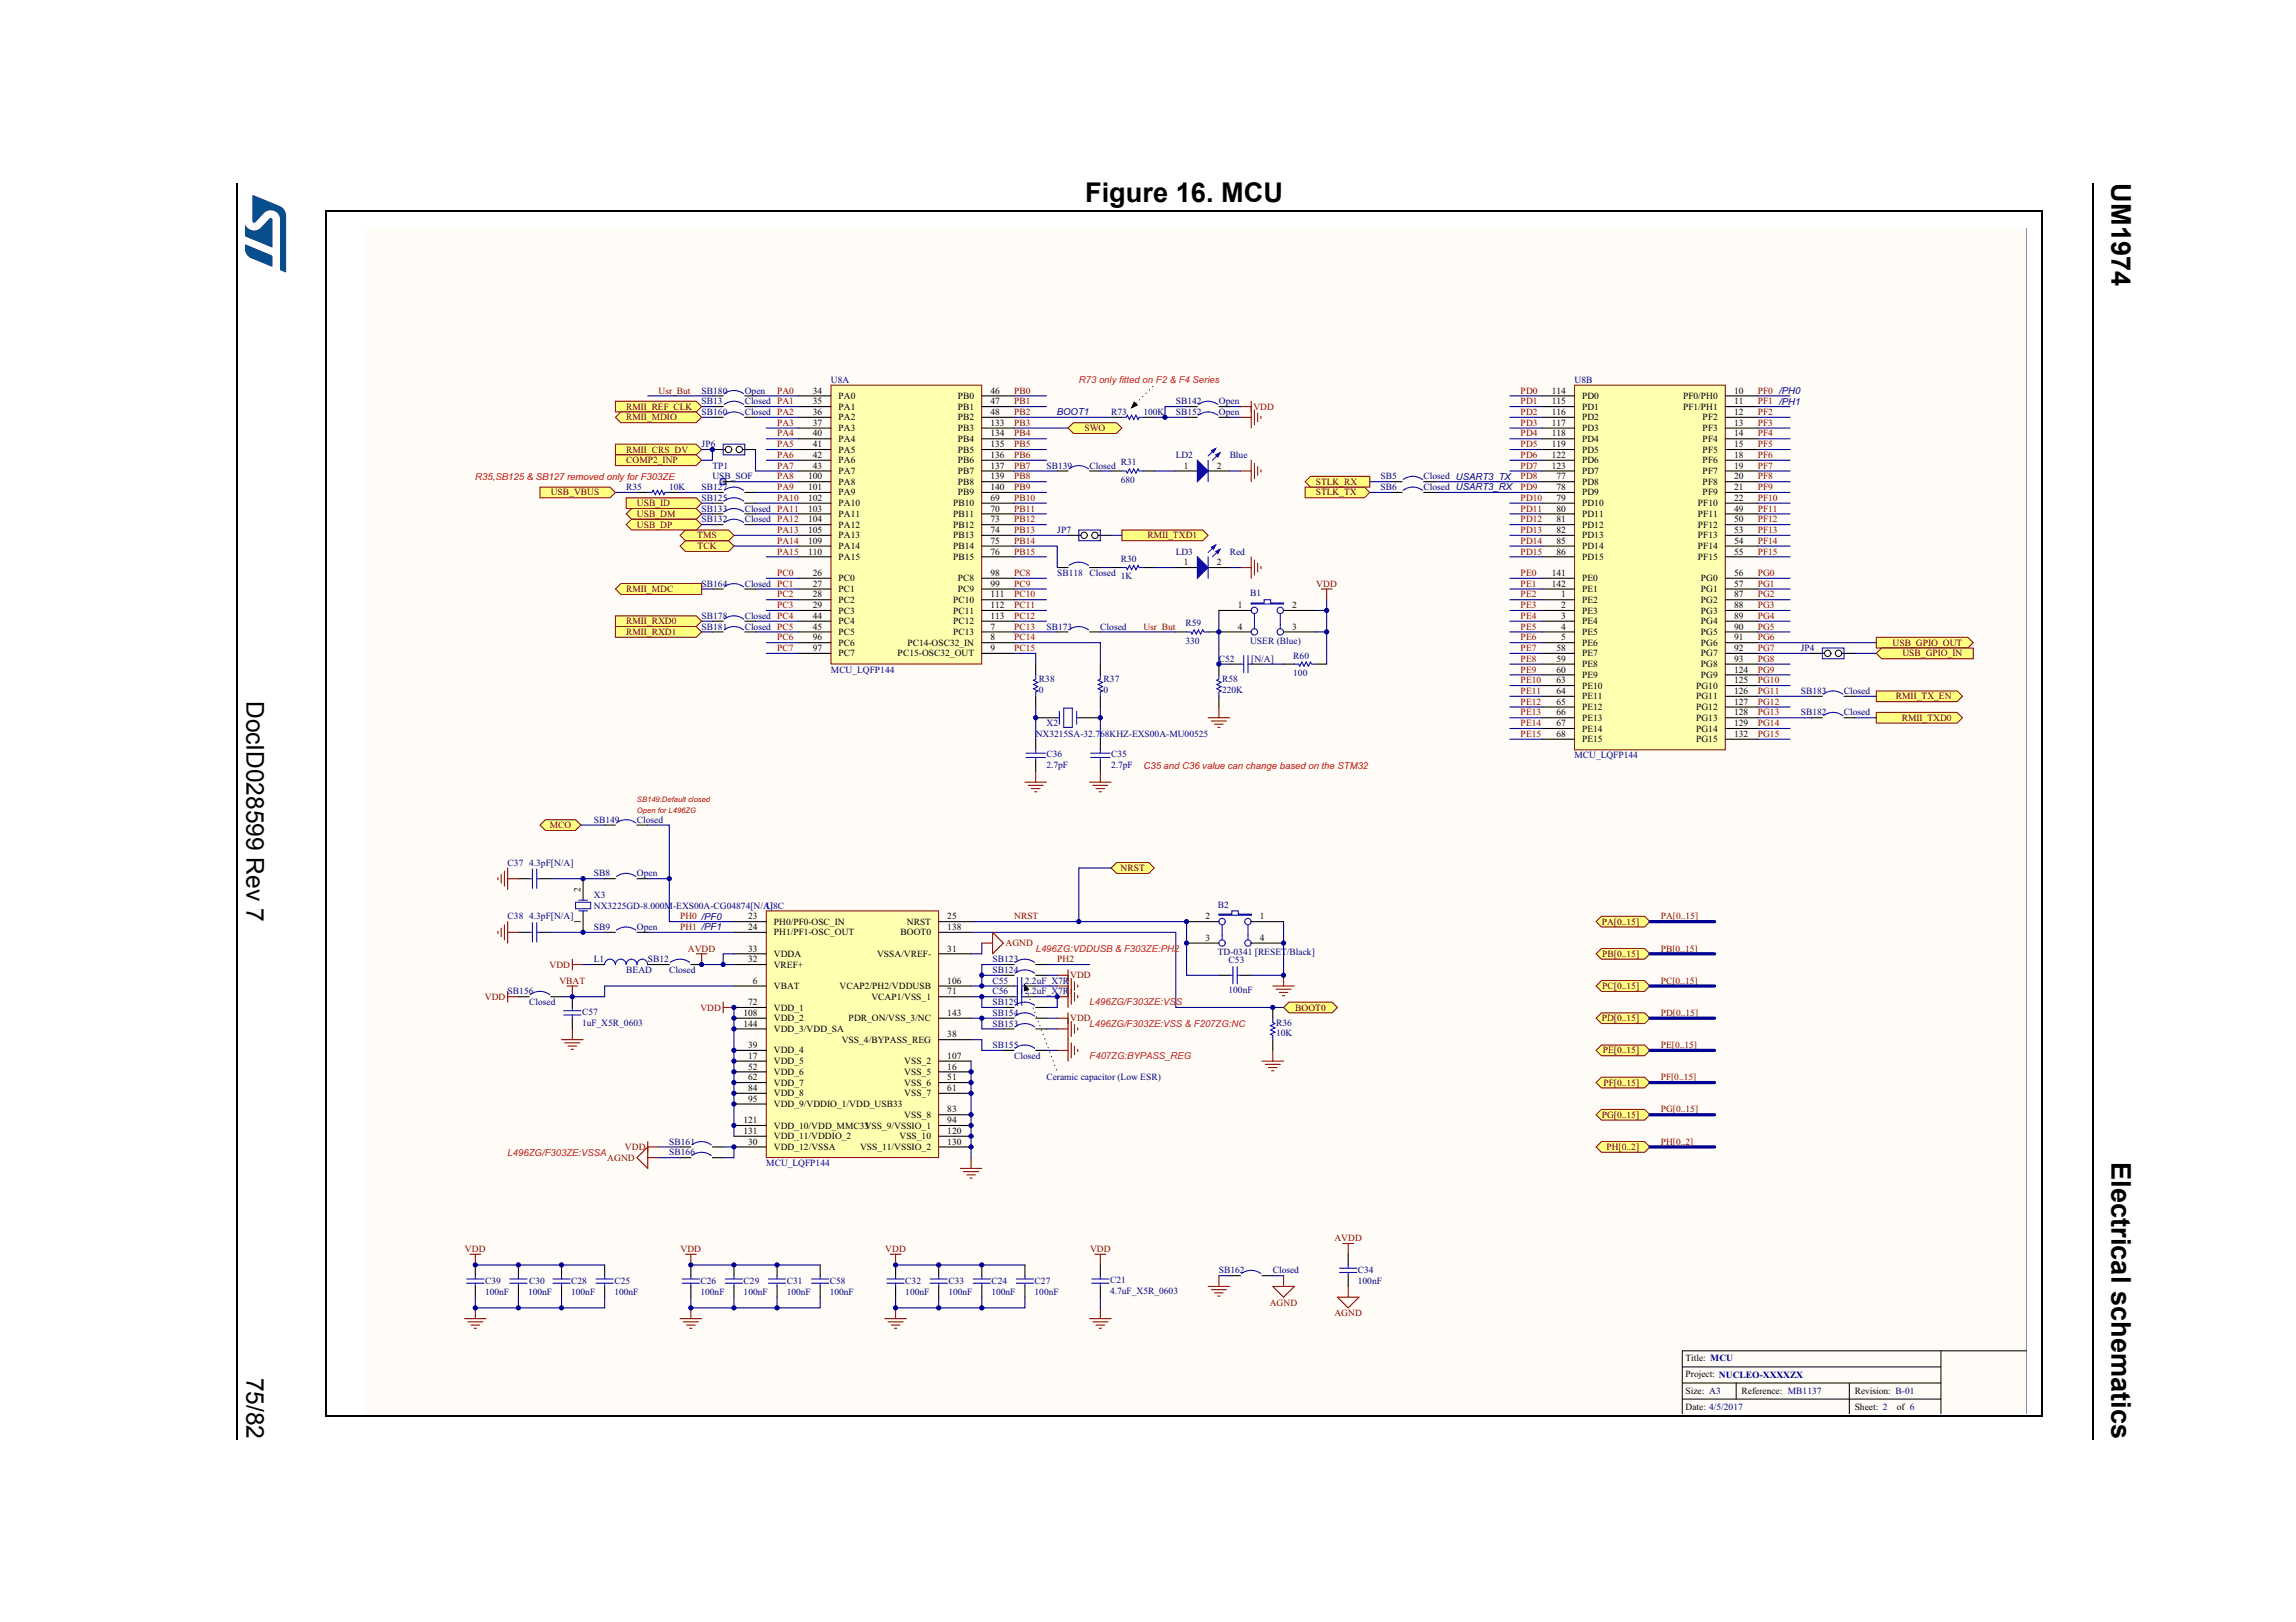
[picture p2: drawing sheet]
<svg xmlns="http://www.w3.org/2000/svg" width="297mm" height="210mm" viewBox="0 0 297 210" stroke-linecap="round" stroke-linejoin="round" font-family="sans-serif">
<defs><g id="words">
<g font-size="3.5">
<text x="273.2" y="23.7" transform="rotate(90 273.2 23.7)">UM1974</text>
<text x="140.4" y="26.1">Figure 16. MCU</text>
<text x="273.2" y="150.4" transform="rotate(90 273.2 150.4)">Electrical schematics</text>
</g>
<g font-size="3.2">
<text x="31.9" y="90.7" transform="rotate(90 31.9 90.7)">DocID028599 Rev 7</text>
<text x="31.9" y="178.3" transform="rotate(90 31.9 178.3)">75/82</text>
</g>
<g font-size="1.2" fill="#800000">
<text x="81" y="53">RMII_REF_CLK</text>
<text x="85.2" y="50.9">Usr_But</text>
<text x="100.5" y="50.9">PA0</text>
<text x="131.2" y="52.3">PB1</text>
<text x="131.2" y="53.7">PB2</text>
<text x="131.2" y="50.9">PB0</text>
<text x="162.2" y="53">VDD</text>
<text x="196.7" y="50.9">PD0</text>
<text x="196.7" y="52.3">PD1</text>
<text x="196.7" y="53.7">PD2</text>
<text x="227.4" y="50.9">PF0 /PH0</text>
<text x="227.4" y="52.3">PF1 /PH1</text>
<text x="227.4" y="53.7">PF2</text>
<text x="81" y="58.6">RMII_CRS_DV</text>
<text x="81" y="54.4">RMII_MDIO</text>
<text x="81" y="60">COMP2_INP</text>
<text x="100.5" y="56.5">PA4</text>
<text x="100.5" y="57.9">PA5</text>
<text x="100.5" y="59.3">PA6</text>
<text x="100.5" y="55.1">PA3</text>
<text x="131.2" y="57.9">PB5</text>
<text x="131.2" y="59.3">PB6</text>
<text x="131.2" y="55.1">PB3</text>
<text x="131.2" y="56.5">PB4</text>
<text x="140.3" y="55.8">SWO</text>
<text x="196.7" y="55.1">PD3</text>
<text x="196.7" y="56.5">PD4</text>
<text x="196.7" y="57.9">PD5</text>
<text x="196.7" y="59.3">PD6</text>
<text x="227.4" y="55.1">PF3</text>
<text x="227.4" y="56.5">PF4</text>
<text x="227.4" y="57.9">PF5</text>
<text x="227.4" y="59.3">PF6</text>
<text x="71.3" y="64.1">USB_VBUS</text>
<text x="82.4" y="65.5">USB_ID</text>
<text x="100.5" y="60.6">PA7</text>
<text x="100.5" y="62">PA8</text>
<text x="100.5" y="63.4">PA9</text>
<text x="100.5" y="64.8">PA10</text>
<text x="131.2" y="60.6">PB7</text>
<text x="131.2" y="64.8">PB10</text>
<text x="131.2" y="62">PB8</text>
<text x="131.2" y="63.4">PB9</text>
<text x="170.2" y="64.1">STLK_TX</text>
<text x="170.2" y="62.7">STLK_RX</text>
<text x="196.7" y="60.7">PD7</text>
<text x="196.7" y="62">PD8</text>
<text x="196.7" y="63.4">PD9</text>
<text x="196.7" y="64.8">PD10</text>
<text x="227.4" y="63.4">PF9</text>
<text x="227.4" y="62">PF8</text>
<text x="227.4" y="64.8">PF10</text>
<text x="227.4" y="60.7">PF7</text>
<text x="82.4" y="66.9">USB_DM</text>
<text x="82.4" y="68.3">USB_DP</text>
<text x="90.2" y="69.7">TMS</text>
<text x="90.3" y="71.1">TCK</text>
<text x="100.5" y="71.8">PA15</text>
<text x="100.5" y="69">PA13</text>
<text x="100.5" y="70.4">PA14</text>
<text x="131.2" y="70.4">PB14</text>
<text x="131.2" y="71.8">PB15</text>
<text x="131.2" y="66.2">PB11</text>
<text x="131.2" y="67.6">PB12</text>
<text x="131.2" y="69">PB13</text>
<text x="148.4" y="69.7">RMII_TXD1</text>
<text x="196.7" y="66.2">PD11</text>
<text x="196.7" y="67.6">PD12</text>
<text x="196.7" y="69">PD13</text>
<text x="196.7" y="70.4">PD14</text>
<text x="196.7" y="71.8">PD15</text>
<text x="227.4" y="70.4">PF14</text>
<text x="227.4" y="71.8">PF15</text>
<text x="227.4" y="66.2">PF11</text>
<text x="227.4" y="67.6">PF12</text>
<text x="227.4" y="69">PF13</text>
<text x="81" y="76.6">RMII_MDC</text>
<text x="100.5" y="74.5">PC0</text>
<text x="100.5" y="77.3">PC2</text>
<text x="131.2" y="74.5">PC8</text>
<text x="131.2" y="75.9">PC9</text>
<text x="131.2" y="77.3">PC10</text>
<text x="170.3" y="75.9">VDD</text>
<text x="196.7" y="74.5">PE0</text>
<text x="196.7" y="75.9">PE1</text>
<text x="196.7" y="77.3">PE2</text>
<text x="227.4" y="74.5">PG0</text>
<text x="227.4" y="75.9">PG1</text>
<text x="227.4" y="77.3">PG2</text>
<text x="81" y="80.8">RMII_RXD0</text>
<text x="81" y="82.2">RMII_RXD1</text>
<text x="100.5" y="78.7">PC3</text>
<text x="100.5" y="82.9">PC6</text>
<text x="131.2" y="78.7">PC11</text>
<text x="131.2" y="80.1">PC12</text>
<text x="131.2" y="81.5">PC13</text>
<text x="131.2" y="82.9">PC14</text>
<text x="147.9" y="81.5">Usr_But</text>
<text x="196.7" y="78.7">PE3</text>
<text x="196.7" y="80.1">PE4</text>
<text x="196.7" y="81.5">PE5</text>
<text x="196.7" y="82.9">PE6</text>
<text x="227.4" y="78.7">PG3</text>
<text x="227.4" y="80.1">PG4</text>
<text x="227.4" y="81.5">PG5</text>
<text x="227.4" y="82.9">PG6</text>
<text x="244.9" y="83.6">USB_GPIO_OUT</text>
<text x="100.5" y="84.3">PC7</text>
<text x="131.2" y="84.3">PC15</text>
<text x="196.7" y="87">PE9</text>
<text x="196.7" y="85.6">PE8</text>
<text x="196.7" y="89.8">PE11</text>
<text x="196.7" y="88.4">PE10</text>
<text x="196.7" y="84.3">PE7</text>
<text x="227.4" y="87">PG9</text>
<text x="227.4" y="85.6">PG8</text>
<text x="227.4" y="89.8">PG11</text>
<text x="227.4" y="88.4">PG10</text>
<text x="227.4" y="84.3">PG7</text>
<text x="246.1" y="84.9">USB_GPIO_IN</text>
<text x="196.7" y="94">PE14</text>
<text x="196.7" y="95.4">PE15</text>
<text x="196.7" y="91.2">PE12</text>
<text x="196.7" y="92.6">PE13</text>
<text x="227.4" y="94">PG14</text>
<text x="227.4" y="91.2">PG12</text>
<text x="227.4" y="92.6">PG13</text>
<text x="227.4" y="95.4">PG15</text>
<text x="245.3" y="90.5">RMII_TX_EN</text>
<text x="246" y="93.3">RMII_TXD0</text>
<text x="71.1" y="107.2">MCO</text>
<text x="145" y="112.7">NRST</text>
<text x="88" y="119">PH0 /PF0</text>
<text x="131.2" y="119">NRST</text>
<text x="207.2" y="119.7">PA[0..15]</text>
<text x="214.9" y="119">PA[0..15]</text>
<text x="71.1" y="125.2">VDD</text>
<text x="88" y="120.4">PH1 /PF1</text>
<text x="89" y="123.1">AVDD</text>
<text x="130.1" y="122.4">AGND</text>
<text x="136.8" y="124.5">PH2</text>
<text x="207.3" y="123.8">PB[0..15]</text>
<text x="214.9" y="123.1">PB[0..15]</text>
<text x="62.7" y="129.4">VDD</text>
<text x="72.4" y="127.3">VBAT</text>
<text x="90.6" y="130.8">VDD</text>
<text x="138.5" y="126.6">VDD</text>
<text x="167.6" y="130.8">BOOT0</text>
<text x="207.3" y="128">PC[0..15]</text>
<text x="214.9" y="131.5">PD[0..15]</text>
<text x="214.9" y="127.3">PC[0..15]</text>
<text x="138.5" y="132.2">VDD</text>
<text x="207.2" y="132.2">PD[0..15]</text>
<text x="207.4" y="136.3">PE[0..15]</text>
<text x="214.9" y="135.6">PE[0..15]</text>
<text x="207.4" y="140.5">PF[0..15]</text>
<text x="214.9" y="139.8">PF[0..15]</text>
<text x="214.9" y="144">PG[0..15]</text>
<text x="80.8" y="148.8">VDD</text>
<text x="207.2" y="144.7">PG[0..15]</text>
<text x="207.8" y="148.8">PH[0..2]</text>
<text x="214.9" y="148.1">PH[0..2]</text>
<text x="78.6" y="150.2">AGND</text>
<text x="172.6" y="160.6">AVDD</text>
<text x="60.2" y="162">VDD</text>
<text x="88" y="162">VDD</text>
<text x="114.5" y="162">VDD</text>
<text x="141" y="162">VDD</text>
<text x="164.3" y="169">AGND</text>
<text x="172.6" y="170.3">AGND</text>
</g>
<g font-size="1.2" fill="#000080">
<text x="90.8" y="52.3">SB13</text>
<text x="90.8" y="53.7">SB160</text>
<text x="90.8" y="50.9">SB180</text>
<text x="96.3" y="53.7">Closed PA2</text>
<text x="96.3" y="52.3">Closed PA1</text>
<text x="96.3" y="50.9">Open</text>
<text x="107.5" y="49.5">U8A</text>
<text x="143.8" y="53.7">R73</text>
<text x="147.9" y="53.7">100K</text>
<text x="152.1" y="53.7">SB152</text>
<text x="152.1" y="52.3">SB142</text>
<text x="157.7" y="53.7">Open</text>
<text x="157.7" y="52.3">Open</text>
<text x="203.7" y="49.5">U8B</text>
<text x="90.8" y="57.9">JP6</text>
<text x="152.1" y="59.3">LD2</text>
<text x="159.1" y="59.3">Blue</text>
<text x="81" y="63.4">R35</text>
<text x="86.6" y="63.4">10K</text>
<text x="90.8" y="64.8">SB125</text>
<text x="90.8" y="63.4">SB127</text>
<text x="92.2" y="60.7">TP1</text>
<text x="92.2" y="62">USB_SOF</text>
<text x="135.4" y="60.7">SB139</text>
<text x="141" y="60.7">Closed</text>
<text x="145" y="60.2">R31</text>
<text x="145" y="62.5">680</text>
<text x="178.6" y="63.4">SB6</text>
<text x="178.6" y="62">SB5</text>
<text x="184.2" y="63.4">Closed USART3_RX</text>
<text x="184.2" y="62">Closed USART3_TX</text>
<text x="90.8" y="66.2">SB133</text>
<text x="90.8" y="67.6">SB132</text>
<text x="96.3" y="66.2">Closed PA11</text>
<text x="96.3" y="67.6">Closed PA12</text>
<text x="136.8" y="69">JP7</text>
<text x="152.1" y="71.8">LD3</text>
<text x="159.1" y="71.8">Red</text>
<text x="90.8" y="75.9">SB164</text>
<text x="96.3" y="75.9">Closed PC1</text>
<text x="136.8" y="74.5">SB118 Closed</text>
<text x="145" y="72.7">R30</text>
<text x="145" y="75">1K</text>
<text x="161.7" y="77.2">B1</text>
<text x="90.8" y="80.1">SB178</text>
<text x="90.8" y="81.5">SB181</text>
<text x="96.3" y="80.1">Closed PC4</text>
<text x="96.3" y="81.5">Closed PC5</text>
<text x="135.4" y="81.5">SB173</text>
<text x="142.4" y="81.5">Closed</text>
<text x="153.4" y="81.1">R59</text>
<text x="153.4" y="83.3">330</text>
<text x="161.7" y="83.3">USER (Blue)</text>
<text x="107.5" y="87">MCU_LQFP144</text>
<text x="134.4" y="88.3">R38</text>
<text x="134.4" y="89.7">0</text>
<text x="142.8" y="88.3">R37</text>
<text x="142.8" y="89.7">0</text>
<text x="157.7" y="85.6">C52</text>
<text x="158.1" y="88.3">R58</text>
<text x="158.1" y="89.7">220K</text>
<text x="161.9" y="85.6">[N/A]</text>
<text x="167.3" y="85.2">R60</text>
<text x="167.3" y="87.4">100</text>
<text x="233" y="84.3">JP4</text>
<text x="233" y="89.8">SB183</text>
<text x="238.5" y="89.8">Closed</text>
<text x="134" y="95.4">NX3215SA-32.768KHZ-EXS00A-MU00525</text>
<text x="135.4" y="94">X2</text>
<text x="233" y="92.6">SB182</text>
<text x="238.5" y="92.6">Closed</text>
<text x="135.4" y="98">C36</text>
<text x="135.4" y="99.4">2.7pF</text>
<text x="143.8" y="98">C35</text>
<text x="143.8" y="99.4">2.7pF</text>
<text x="203.7" y="98.1">MCU_LQFP144</text>
<text x="76.8" y="106.5">SB149</text>
<text x="82.4" y="106.5">Closed</text>
<text x="65.7" y="112">C37 4.3pF[N/A]</text>
<text x="76.8" y="113.4">SB8</text>
<text x="82.4" y="113.4">Open</text>
<text x="65.7" y="119">C38 4.3pF[N/A]</text>
<text x="76.8" y="116.2">X3</text>
<text x="76.8" y="117.6">NX3225GD-8.000M-EXS00A-CG04874[N/A]</text>
<text x="99.1" y="117.6">U8C</text>
<text x="157.6" y="117.4">B2</text>
<text x="76.8" y="124.5">L1</text>
<text x="76.8" y="120.4">SB9</text>
<text x="81" y="125.9">BEAD</text>
<text x="82.4" y="120.4">Open</text>
<text x="83.8" y="124.5">SB12</text>
<text x="86.6" y="125.9">Closed</text>
<text x="128.4" y="124.5">SB123</text>
<text x="128.4" y="125.9">SB124</text>
<text x="157.6" y="123.6">TD-0341 [RESET/Black]</text>
<text x="158.9" y="124.7">C53</text>
<text x="65.7" y="128.7">SB156</text>
<text x="68.5" y="130.1">Closed</text>
<text x="75.3" y="131.3">C57</text>
<text x="128.4" y="128.7">C56</text>
<text x="128.4" y="127.3">C55</text>
<text x="128.4" y="130.1">SB129</text>
<text x="128.4" y="131.5">SB154</text>
<text x="132.6" y="128.7">2.2uF_X7R</text>
<text x="132.6" y="127.3">2.2uF_X7R</text>
<text x="158.9" y="128.5">100nF</text>
<text x="75.3" y="132.7">1uF_X5R_0603</text>
<text x="128.4" y="135.6">SB155</text>
<text x="128.4" y="132.9">SB153</text>
<text x="131.2" y="137">Closed</text>
<text x="165.1" y="132.7">R36</text>
<text x="165.1" y="134.1">10K</text>
<text x="135.4" y="139.8">Ceramic capacitor (Low ESR)</text>
<text x="86.6" y="148.1">SB161</text>
<text x="86.6" y="149.5">SB166</text>
<text x="99.1" y="150.9">MCU_LQFP144</text>
<text x="62.7" y="166.2">C39</text>
<text x="62.7" y="167.6">100nF</text>
<text x="68.3" y="167.6">100nF</text>
<text x="68.5" y="166.2">C30</text>
<text x="73.9" y="166.2">C28</text>
<text x="73.9" y="167.6">100nF</text>
<text x="79.5" y="166.2">C25</text>
<text x="79.5" y="167.6">100nF</text>
<text x="90.6" y="166.2">C26</text>
<text x="90.6" y="167.6">100nF</text>
<text x="96.2" y="166.2">C29</text>
<text x="96.2" y="167.6">100nF</text>
<text x="101.8" y="166.2">C31</text>
<text x="101.8" y="167.6">100nF</text>
<text x="107.4" y="166.2">C58</text>
<text x="107.4" y="167.6">100nF</text>
<text x="117.1" y="166.2">C32</text>
<text x="117.1" y="167.6">100nF</text>
<text x="122.7" y="166.2">C33</text>
<text x="122.7" y="167.6">100nF</text>
<text x="128.3" y="166.2">C24</text>
<text x="128.3" y="167.6">100nF</text>
<text x="133.9" y="166.2">C27</text>
<text x="133.9" y="167.6">100nF</text>
<text x="143.6" y="166">C21</text>
<text x="143.6" y="167.4">4.7uF_X5R_0603</text>
<text x="157.7" y="164.8">SB162</text>
<text x="164.7" y="164.8">Closed</text>
<text x="175.7" y="164.8">C34</text>
<text x="175.7" y="166.2">100nF</text>
</g>
<g font-size="1.2">
<text x="105.2" y="50.9">34</text>
<text x="105.2" y="52.3">35</text>
<text x="105.2" y="53.7">36</text>
<text x="108.5" y="51.6">PA0</text>
<text x="108.5" y="53">PA1</text>
<text x="123.9" y="51.6">PB0</text>
<text x="123.9" y="53">PB1</text>
<text x="128.1" y="50.9">46</text>
<text x="128.1" y="52.3">47</text>
<text x="128.1" y="53.7">48</text>
<text x="200.7" y="50.9">114</text>
<text x="200.7" y="52.3">115</text>
<text x="200.7" y="53.7">116</text>
<text x="204.7" y="51.6">PD0</text>
<text x="204.7" y="53">PD1</text>
<text x="217.7" y="51.6">PF0/PH0</text>
<text x="217.7" y="53">PF1/PH1</text>
<text x="224.3" y="53.7">12</text>
<text x="224.3" y="50.9">10</text>
<text x="224.3" y="52.3">11</text>
<text x="105.2" y="55.1">37</text>
<text x="105.2" y="56.5">40</text>
<text x="105.2" y="57.9">41</text>
<text x="105.2" y="59.3">42</text>
<text x="108.5" y="54.4">PA2</text>
<text x="108.5" y="55.8">PA3</text>
<text x="108.5" y="57.2">PA4</text>
<text x="108.5" y="58.6">PA5</text>
<text x="108.5" y="60">PA6</text>
<text x="123.9" y="54.4">PB2</text>
<text x="123.9" y="55.8">PB3</text>
<text x="123.9" y="57.2">PB4</text>
<text x="123.9" y="58.6">PB5</text>
<text x="123.9" y="60">PB6</text>
<text x="128.1" y="55.1">133</text>
<text x="128.1" y="56.5">134</text>
<text x="128.1" y="57.9">135</text>
<text x="128.1" y="59.3">136</text>
<text x="200.7" y="55.1">117</text>
<text x="200.7" y="56.5">118</text>
<text x="200.7" y="57.9">119</text>
<text x="200.7" y="59.3">122</text>
<text x="204.7" y="54.4">PD2</text>
<text x="204.7" y="55.8">PD3</text>
<text x="204.7" y="57.2">PD4</text>
<text x="204.7" y="58.6">PD5</text>
<text x="204.7" y="60">PD6</text>
<text x="220.3" y="54.4">PF2</text>
<text x="220.3" y="55.8">PF3</text>
<text x="220.3" y="57.2">PF4</text>
<text x="220.3" y="58.6">PF5</text>
<text x="220.3" y="60">PF6</text>
<text x="224.3" y="55.1">13</text>
<text x="224.3" y="56.5">14</text>
<text x="224.3" y="57.9">15</text>
<text x="224.3" y="59.3">18</text>
<text x="104.5" y="62">100</text>
<text x="104.5" y="63.4">101</text>
<text x="104.5" y="64.8">102</text>
<text x="105.2" y="60.7">43</text>
<text x="108.5" y="61.3">PA7</text>
<text x="108.5" y="62.7">PA8</text>
<text x="108.5" y="64.1">PA9</text>
<text x="108.5" y="65.5">PA10</text>
<text x="123.3" y="65.5">PB10</text>
<text x="123.9" y="61.3">PB7</text>
<text x="123.9" y="62.7">PB8</text>
<text x="123.9" y="64.1">PB9</text>
<text x="128.1" y="60.7">137</text>
<text x="128.1" y="62">139</text>
<text x="128.1" y="63.4">140</text>
<text x="128.1" y="64.8">69</text>
<text x="153.2" y="60.7">1</text>
<text x="157.4" y="60.7">2</text>
<text x="200.7" y="60.7">123</text>
<text x="201.4" y="62">77</text>
<text x="201.4" y="63.4">78</text>
<text x="201.4" y="64.8">79</text>
<text x="204.7" y="62.7">PD8</text>
<text x="204.7" y="64.1">PD9</text>
<text x="204.7" y="65.5">PD10</text>
<text x="204.7" y="61.3">PD7</text>
<text x="219.7" y="65.5">PF10</text>
<text x="220.3" y="61.3">PF7</text>
<text x="220.3" y="62.7">PF8</text>
<text x="220.3" y="64.1">PF9</text>
<text x="224.3" y="60.7">19</text>
<text x="224.3" y="62">20</text>
<text x="224.3" y="63.4">21</text>
<text x="224.3" y="64.8">22</text>
<text x="104.5" y="66.2">103</text>
<text x="104.5" y="67.6">104</text>
<text x="104.5" y="69">105</text>
<text x="104.5" y="70.4">109</text>
<text x="104.5" y="71.8">110</text>
<text x="108.5" y="66.9">PA11</text>
<text x="108.5" y="68.3">PA12</text>
<text x="108.5" y="69.7">PA13</text>
<text x="108.5" y="71.1">PA14</text>
<text x="123.3" y="66.9">PB11</text>
<text x="123.3" y="68.3">PB12</text>
<text x="123.3" y="69.7">PB13</text>
<text x="123.3" y="71.1">PB14</text>
<text x="128.1" y="66.2">70</text>
<text x="128.1" y="67.6">73</text>
<text x="128.1" y="69">74</text>
<text x="128.1" y="70.4">75</text>
<text x="128.1" y="71.8">76</text>
<text x="201.4" y="66.2">80</text>
<text x="201.4" y="67.6">81</text>
<text x="201.4" y="69">82</text>
<text x="201.4" y="70.4">85</text>
<text x="201.4" y="71.8">86</text>
<text x="204.7" y="66.9">PD11</text>
<text x="204.7" y="68.3">PD12</text>
<text x="204.7" y="69.7">PD13</text>
<text x="204.7" y="71.1">PD14</text>
<text x="219.7" y="66.9">PF11</text>
<text x="219.7" y="68.3">PF12</text>
<text x="219.7" y="69.7">PF13</text>
<text x="219.7" y="71.1">PF14</text>
<text x="224.3" y="66.2">49</text>
<text x="224.3" y="67.6">50</text>
<text x="224.3" y="69">53</text>
<text x="224.3" y="70.4">54</text>
<text x="224.3" y="71.8">55</text>
<text x="105.2" y="74.5">26</text>
<text x="105.2" y="75.9">27</text>
<text x="105.2" y="77.3">28</text>
<text x="108.5" y="72.5">PA15</text>
<text x="108.5" y="75.2">PC0</text>
<text x="108.5" y="76.6">PC1</text>
<text x="123.3" y="72.5">PB15</text>
<text x="123.9" y="75.2">PC8</text>
<text x="123.9" y="76.6">PC9</text>
<text x="128.1" y="74.5">98</text>
<text x="128.1" y="75.9">99</text>
<text x="128.1" y="77.3">111</text>
<text x="153.2" y="73.1">1</text>
<text x="157.4" y="73.1">2</text>
<text x="200.7" y="74.5">141</text>
<text x="200.7" y="75.9">142</text>
<text x="202" y="77.3">1</text>
<text x="204.7" y="72.5">PD15</text>
<text x="204.7" y="75.2">PE0</text>
<text x="204.7" y="76.6">PE1</text>
<text x="219.7" y="72.5">PF15</text>
<text x="220" y="75.2">PG0</text>
<text x="220" y="76.6">PG1</text>
<text x="224.3" y="77.3">87</text>
<text x="224.3" y="74.5">56</text>
<text x="224.3" y="75.9">57</text>
<text x="105.2" y="78.7">29</text>
<text x="105.2" y="80.1">44</text>
<text x="105.2" y="81.5">45</text>
<text x="105.2" y="82.9">96</text>
<text x="108.5" y="78">PC2</text>
<text x="108.5" y="79.4">PC3</text>
<text x="108.5" y="80.8">PC4</text>
<text x="108.5" y="82.2">PC5</text>
<text x="108.5" y="83.6">PC6</text>
<text x="117.4" y="83.6">PC14-OSC32_IN</text>
<text x="123.3" y="82.2">PC13</text>
<text x="123.3" y="78">PC10</text>
<text x="123.3" y="79.4">PC11</text>
<text x="123.3" y="80.8">PC12</text>
<text x="128.1" y="82.9">8</text>
<text x="128.1" y="81.5">7</text>
<text x="128.1" y="78.7">112</text>
<text x="128.1" y="80.1">113</text>
<text x="160.1" y="78.7">1</text>
<text x="160.1" y="81.5">4</text>
<text x="167.2" y="81.5">3</text>
<text x="167.2" y="78.7">2</text>
<text x="202" y="78.7">2</text>
<text x="202" y="80.1">3</text>
<text x="202" y="81.5">4</text>
<text x="202" y="82.9">5</text>
<text x="204.7" y="78">PE2</text>
<text x="204.7" y="79.4">PE3</text>
<text x="204.7" y="80.8">PE4</text>
<text x="204.7" y="82.2">PE5</text>
<text x="204.7" y="83.6">PE6</text>
<text x="220" y="78">PG2</text>
<text x="220" y="79.4">PG3</text>
<text x="220" y="80.8">PG4</text>
<text x="220" y="82.2">PG5</text>
<text x="220" y="83.6">PG6</text>
<text x="224.3" y="78.7">88</text>
<text x="224.3" y="80.1">89</text>
<text x="224.3" y="81.5">90</text>
<text x="224.3" y="82.9">91</text>
<text x="105.2" y="84.3">97</text>
<text x="108.5" y="84.9">PC7</text>
<text x="116.1" y="84.9">PC15-OSC32_OUT</text>
<text x="128.1" y="84.3">9</text>
<text x="201.4" y="84.3">58</text>
<text x="201.4" y="85.6">59</text>
<text x="201.4" y="87">60</text>
<text x="201.4" y="88.4">63</text>
<text x="201.4" y="89.8">64</text>
<text x="204.7" y="84.9">PE7</text>
<text x="204.7" y="86.3">PE8</text>
<text x="204.7" y="87.7">PE9</text>
<text x="204.7" y="89.1">PE10</text>
<text x="219.4" y="89.1">PG10</text>
<text x="220" y="84.9">PG7</text>
<text x="220" y="86.3">PG8</text>
<text x="220" y="87.7">PG9</text>
<text x="224.3" y="84.3">92</text>
<text x="224.3" y="85.6">93</text>
<text x="224.3" y="87">124</text>
<text x="224.3" y="88.4">125</text>
<text x="224.3" y="89.8">126</text>
<text x="201.4" y="91.2">65</text>
<text x="201.4" y="92.6">66</text>
<text x="201.4" y="94">67</text>
<text x="201.4" y="95.4">68</text>
<text x="204.7" y="90.5">PE11</text>
<text x="204.7" y="91.9">PE12</text>
<text x="204.7" y="93.3">PE13</text>
<text x="204.7" y="94.7">PE14</text>
<text x="219.4" y="90.5">PG11</text>
<text x="219.4" y="91.9">PG12</text>
<text x="219.4" y="93.3">PG13</text>
<text x="219.4" y="94.7">PG14</text>
<text x="224.3" y="91.2">127</text>
<text x="224.3" y="92.6">128</text>
<text x="224.3" y="94">129</text>
<text x="224.3" y="95.4">132</text>
<text x="204.7" y="96.1">PE15</text>
<text x="219.4" y="96.1">PG15</text>
<text x="75.1" y="119.6" transform="rotate(-90 75.1 119.6)">1</text>
<text x="75.1" y="115.4" transform="rotate(-90 75.1 115.4)">2</text>
<text x="96.8" y="119">23</text>
<text x="100.1" y="119.7">PH0/PF0-OSC_IN</text>
<text x="117.3" y="119.7">NRST</text>
<text x="122.6" y="119">25</text>
<text x="156" y="119">2</text>
<text x="163" y="119">1</text>
<text x="96.8" y="124.5">32</text>
<text x="96.8" y="120.4">24</text>
<text x="96.8" y="123.1">33</text>
<text x="100.1" y="125.2">VREF+</text>
<text x="100.1" y="121.1">PH1/PF1-OSC_OUT</text>
<text x="100.1" y="123.8">VDDA</text>
<text x="113.5" y="123.8">VSSA/VREF-</text>
<text x="116.5" y="121.1">BOOT0</text>
<text x="122.6" y="120.4">138</text>
<text x="122.6" y="123.1">31</text>
<text x="156" y="121.7">3</text>
<text x="163" y="121.7">4</text>
<text x="96.2" y="131.5">108</text>
<text x="96.8" y="130.1">72</text>
<text x="97.4" y="127.3">6</text>
<text x="100.1" y="130.8">VDD_1</text>
<text x="100.1" y="128">VBAT</text>
<text x="108.6" y="128">VCAP2/PH2/VDDUSB</text>
<text x="112.7" y="129.4">VCAP1/VSS_1</text>
<text x="122.6" y="131.5">143</text>
<text x="122.6" y="128.7">71</text>
<text x="122.6" y="127.3">106</text>
<text x="96.2" y="132.9">144</text>
<text x="96.8" y="137">17</text>
<text x="96.8" y="135.6">39</text>
<text x="100.1" y="137.7">VDD_5</text>
<text x="100.1" y="136.3">VDD_4</text>
<text x="100.1" y="132.2">VDD_2</text>
<text x="100.1" y="133.5">VDD_3/VDD_SA</text>
<text x="108.9" y="134.9">VSS_4/BYPASS_REG</text>
<text x="109.8" y="132.2">PDR_ON/VSS_3/NC</text>
<text x="117" y="137.7">VSS_2</text>
<text x="122.6" y="134.2">38</text>
<text x="122.6" y="137">107</text>
<text x="96.8" y="142.6">95</text>
<text x="96.8" y="138.4">52</text>
<text x="96.8" y="139.8">62</text>
<text x="96.8" y="141.2">84</text>
<text x="100.1" y="143.3">VDD_9/VDDIO_1/VDD_USB33</text>
<text x="100.1" y="139.1">VDD_6</text>
<text x="100.1" y="140.5">VDD_7</text>
<text x="100.1" y="141.9">VDD_8</text>
<text x="117" y="139.1">VSS_5</text>
<text x="117" y="140.5">VSS_6</text>
<text x="117" y="141.9">VSS_7</text>
<text x="122.6" y="138.4">16</text>
<text x="122.6" y="139.8">51</text>
<text x="122.6" y="141.2">61</text>
<text x="122.6" y="144">83</text>
<text x="96.2" y="145.4">121</text>
<text x="96.2" y="146.7">131</text>
<text x="96.8" y="148.1">30</text>
<text x="100.1" y="148.8">VDD_12/VSSA</text>
<text x="100.1" y="146">VDD_10/VDD_MMC33</text>
<text x="100.1" y="147.4">VDD_11/VDDIO_2</text>
<text x="111.3" y="148.8">VSS_11/VSSIO_2</text>
<text x="111.9" y="146">VSS_9/VSSIO_1</text>
<text x="116.4" y="147.4">VSS_10</text>
<text x="117" y="144.7">VSS_8</text>
<text x="122.6" y="146.7">120</text>
<text x="122.6" y="148.1">130</text>
<text x="122.6" y="145.4">94</text>
<text x="218.1" y="176.2">Title: MCU</text>
<text x="218.1" y="178.3">Project: NUCLEO-XXXXZX</text>
<text x="218.1" y="180.4">Size: A3</text>
<text x="218.1" y="182.5">Date: 4/5/2017</text>
<text x="225.3" y="180.4">Reference: MB1137</text>
<text x="239.9" y="182.5">Sheet: 2</text>
<text x="239.9" y="180.4">Revision: B-01</text>
<text x="245.4" y="182.5">of 6</text>
</g>
<text font-size="1.2" fill="#0c0087" x="136.7" y="53.7">BOOT1</text>
<g font-size="1.2" fill="#ee0e22">
<text x="139.6" y="49.6">R73 only fitted on F2 &amp; F4 Series</text>
<text x="134" y="123.2">L496ZG:VDDUSB &amp; F303ZE:PH2</text>
<text x="141" y="130.1">L496ZG/F303ZE:VSS</text>
<text x="141" y="132.9">L496ZG/F303ZE:VSS &amp; F207ZG:NC</text>
<text x="141" y="137">F407ZG:BYPASS_REG</text>
<text x="65.7" y="149.5">L496ZG/F303ZE:VSSA</text>
</g>
<g font-size="1.2" fill="#f00">
<text x="61.5" y="62.1">R35,SB125 &amp; SB127 removed only for F303ZE</text>
<text x="147.9" y="99.6">C35 and C36 value can change based on the STM32</text>
</g>
<g font-size="1" fill="#f00">
<text x="82.4" y="103.8">SB149:Default closed</text>
<text x="82.4" y="105.2">Open for L496ZG</text>
</g>
</g></defs>
<path d="M30.6 23.6h.2v.1h-.2zM270.6 23.6h.2v.1h-.2z" fill="#000"/>
<path d="M30.7 23.7v162.6M270.7 23.7v162.6" fill="none" stroke="#000" stroke-width=".17"/>
<path d="M31.7 25.2h5.3v10h-5.3z" fill="#fff"/>
<g fill="#005189">
<path d="M32.7 25.3l3.5 1.4a1.35 1.35 0 0 1 .8 1.2v7.3h-.1l-.7-.3v-6.4a1.22 1.22 0 0 0-.8-1.2 1.22 1.22 0 0 0-1.4 .4l-.9 1-.2 .1h-.2z"/>
<path d="M31.7 31.7l3.5 1.4 .1 1.3-.1 .1-2.7-1.1a1.67 1.67 0 0 1-.8-1.7z"/>
<path d="M31.7 29.1a1.43 1.43 0 0 0 1.8 .6l1.3-1.4 .2-.1 .2 .1 .1 .1-.1 3.6-3.4-1.4-.1-.2z"/>
</g>
<path d="M47.2 29.5h214.9v153.5h-214.9z" fill="#fff"/>
<path d="M47.2 29.5h214.9v153.5h-214.9z" fill="#fffcf8"/>
<path d="M217.6 176.9h33.5M217.6 179h33.5M224.6 179v2.1M239.3 179v4M251.1 174.8v8.2M262.2 174.8h-44.6v8.2M217.6 181.1h33.5" fill="none" stroke="#000" stroke-width=".13"/>
<g fill="none" stroke="#800000" stroke-width=".14">
<path d="M134 99.8v1.4M142.4 99.8v1.4M64.4 113.6v.3M64.8 113.2v1.1M65.3 112.7v2M65.3 119.7v1.9M65.7 113.7h1.4M65.7 112.3v2.8M65.7 119.3v2.7M132.6 101.2h2.8M133 101.6h2M133.4 102.1h1.1"/>
<path d="M133.9 102.5h.2M141 101.2h2.8M141.4 101.6h1.9M141.8 102.1h1.1M142.2 102.5h.3M64.4 120.5v.3M64.8 120.1v1.1M65.7 120.7h1.4M136.8 127.6h1.4M138.2 126.2v2.8M138.6 126.6v2M139 127v1.2"/>
<path d="M139.4 127.5v.2M163.3 137.3h2.8M163.7 137.7h1.9M164.1 138.2h1.1M164.5 138.6h.3M164.7 127.6h2.8M164.7 135.9v1.4M165.1 128h1.9M165.5 128.4h1.1M165.9 128.8h.3M166.1 126.2v1.4M88 170.6h2.8"/>
<path d="M88.4 171.1h2M88.8 171.5h1.1M89.2 171.9h.3M89.4 169.3v1.3"/>
</g>
<g fill="none" stroke="#000080" stroke-width=".14">
<path d="M97.7 58.2v2.7h5.6M97.7 51.2h5.6M97.7 52.6h5.6M99.1 56.8h4.2M99.1 59.6h4.2M131.2 55.4h7M131.2 51.2h4.2M131.2 52.6h4.2M131.2 56.8h4.2M131.2 59.6h4.2M131.2 58.2h4.2M95 62.3h8.3"/>
<path d="M95 69.3h8.3M95 70.7h8.3M97.7 66.5h5.6M97.7 67.9h5.6M97.7 76.2h5.6M99.1 72.1h4.2M99.1 74.8h4.2M99.1 77.6h4.2M99.1 79h4.2M131.2 62.3h4.2M131.2 74.8h4.2M131.2 76.2h4.2"/>
<path d="M131.2 77.6h4.2M131.2 79h4.2M131.2 63.7h4.2M131.2 65.1h4.2M131.2 66.5h4.2M131.2 67.9h4.2M97.7 80.4h5.6M97.7 81.8h5.6M99.1 83.2h4.2M99.1 84.6h4.2M131.2 83.2h11.2v2.7M131.2 80.4h4.2"/>
<path d="M131.2 84.6h2.8v1.3M83.8 113.7h2.8v5.6h8.4M125.6 119.3h27.9v6.9h4.2M166.1 119.3v6.9h-4.2M71.3 120.7h6.9M83.8 120.7h11.2M125.6 120.7h26.5v9.7h14M89.4 163.7h16.7M89.4 167.9v1.4h5.6v-1.4M95 169.3h5.5M100.5 167.9v1.4h5.6v-1.4"/>
</g>
<g fill="none" stroke="#000" stroke-width=".14">
<path d="M134 85.9v1.4M134 90.1v1.4M134 95.7v1.4M134 98.4v1.4M142.4 85.9v1.4M142.4 90.1v1.4M142.4 95.7v1.4M142.4 98.4v1.4M67.1 113.7h1.4M69.9 113.7h1.4M67.1 120.7h1.4M69.9 120.7h1.4"/>
<path d="M157.7 126.2h1.4M160.5 126.2h1.4M164.7 130.4v1.4M164.7 134.5v1.4"/>
</g>
<g fill="none" stroke="#00f" stroke-width=".14">
<path d="M132.7 98h2.5M132.7 97.5h2.5M134 87.3v.6l-.3 .1 .6 .3-.6 .3 .6 .3-.6 .2 .6 .3-.3 .2v.5M134 97.1v.4M134 98v.4M141.1 98h2.5M141.1 97.5h2.5M142.4 87.3v.6l-.3 .1 .5 .3-.5 .3 .5 .3-.5 .2 .5 .3-.2 .2v.5M142.4 97.1v.4M142.4 98v.4M68.5 113.7h.4M68.9 112.5v2.5"/>
<path d="M68.9 119.4v2.5M69.4 112.5v2.5M69.4 119.4v2.5M69.4 113.7h.5M68.5 120.7h.4M69.4 120.7h.5M159.1 126.2h.4M159.5 125.1v2.2M160.1 125.1v2.2M160.1 126.2h.4M164.7 131.8v.5l.2 .2-.5 .2 .5 .3-.5 .3 .5 .3-.5 .2 .3 .2v.5"/>
</g>
<path d="M143.8 112.3l.6-.7h4.2l.7 .7-.7 .7h-4.2z" fill-rule="evenodd" fill="#ffff80"/>
<path d="M143.8 112.3l.6-.7h4.2l.7 .7-.7 .7h-4.2z" fill="none" stroke="#800000" stroke-width=".13"/>
<path d="M69.9 106.8l.7-.7h3.9l.7 .7-.7 .7h-3.9z" fill-rule="evenodd" fill="#ffff80"/>
<path d="M69.9 106.8l.7-.7h3.9l.7 .7-.7 .7h-3.9z" fill="none" stroke="#800000" stroke-width=".13"/>
<path d="M71.3 113.7h6.9M83.8 106.8h2.8v6.9M143.8 112.3h-4.2v7" fill="none" stroke="#000080" stroke-width=".14"/>
<path d="M168.8 63h7.7l.7 .7-.7 .7h-7.7z" fill-rule="evenodd" fill="#ffff80"/>
<path d="M168.8 63h7.7l.7 .7-.7 .7h-7.7z" fill="none" stroke="#800000" stroke-width=".13"/>
<path d="M168.8 62.3l.7-.7h7.7v1.4h-7.7z" fill-rule="evenodd" fill="#ffff80"/>
<path d="M168.8 62.3l.7-.7h7.7v1.4h-7.7z" fill="none" stroke="#800000" stroke-width=".13"/>
<path d="M97.7 54h5.6M99.1 55.4h4.2M99.1 58.2h4.2M131.2 81.8h5.6" fill="none" stroke="#000080" stroke-width=".14"/>
<path d="M170.9 76.2h1.4M171.6 76.2v1.4M90.1 123.4h1.4M90.8 123.4v1.4M88.7 162.3h1.4M89.4 162.3v1.4" fill="none" stroke="#800000" stroke-width=".14"/>
<path d="M76.8 124.8h1.4M83.8 124.8h1.4" fill="none" stroke="#000" stroke-width=".14"/>
<path d="M79.6 124.8a.69 .69 0 0 0-.7-.7 .69 .69 0 0 0-.7 .7M81 124.8a.69 .69 0 0 0-.7-.7 .69 .69 0 0 0-.7 .7M82.4 124.8a.69 .69 0 0 0-.7-.7 .69 .69 0 0 0-.7 .7M83.8 124.8a.69 .69 0 0 0-.7-.7 .69 .69 0 0 0-.7 .7" fill="none" stroke="#00f" stroke-width=".14"/>
<path d="M206.5 119.3l.7-.7h5.6l.7 .7-.7 .7h-5.6z" fill-rule="evenodd" fill="#ffff80"/>
<path d="M206.5 119.3l.7-.7h5.6l.7 .7-.7 .7h-5.6z" fill="none" stroke="#800000" stroke-width=".13"/>
<path d="M213.5 119.3h8.3" fill="none" stroke="#000080" stroke-width=".42"/>
<path d="M206.5 123.4l.7-.7h5.6l.7 .7-.7 .7h-5.6z" fill-rule="evenodd" fill="#ffff80"/>
<path d="M206.5 123.4l.7-.7h5.6l.7 .7-.7 .7h-5.6z" fill="none" stroke="#800000" stroke-width=".13"/>
<path d="M213.5 123.4h8.3" fill="none" stroke="#000080" stroke-width=".42"/>
<path d="M206.5 127.6l.7-.7h5.6l.7 .7-.7 .7h-5.6z" fill-rule="evenodd" fill="#ffff80"/>
<path d="M206.5 127.6l.7-.7h5.6l.7 .7-.7 .7h-5.6z" fill="none" stroke="#800000" stroke-width=".13"/>
<path d="M213.5 127.6h8.3" fill="none" stroke="#000080" stroke-width=".42"/>
<path d="M88 70.7l.7-.7h5.6l.7 .7-.7 .7h-5.6z" fill-rule="evenodd" fill="#ffff80"/>
<path d="M88 70.7l.7-.7h5.6l.7 .7-.7 .7h-5.6z" fill="none" stroke="#800000" stroke-width=".13"/>
<path d="M88 69.3l.7-.7h5.6l.7 .7-.7 .7h-5.6z" fill-rule="evenodd" fill="#ffff80"/>
<path d="M88 69.3l.7-.7h5.6l.7 .7-.7 .7h-5.6z" fill="none" stroke="#800000" stroke-width=".13"/>
<path d="M138.2 55.4l.7-.7h5.5l.7 .7-.7 .7h-5.5z" fill-rule="evenodd" fill="#ffff80"/>
<path d="M138.2 55.4l.7-.7h5.5l.7 .7-.7 .7h-5.5z" fill="none" stroke="#800000" stroke-width=".13"/>
<path d="M135.4 124.8h5.6" fill="none" stroke="#000080" stroke-width=".14"/>
<g fill="none" stroke="#800000" stroke-width=".14">
<path d="M65.7 129h1.4M65.7 128.3v1.4M72.6 134.5h2.8M73.1 135h1.9M73.3 127.6h1.4M73.5 135.4h1.1M73.9 135.8h.3M74 127.6v1.4M74 133.2v1.3M173 167.9h2.8l-1.4 1.4zM173.7 160.9h1.4M174.4 160.9v1.4"/>
<path d="M174.4 166.5v1.4"/>
</g>
<path d="M74 129v1.4M74 131.8v1.4M174.4 162.3v1.4M174.4 165.1v1.4" fill="none" stroke="#000" stroke-width=".14"/>
<path d="M72.9 131.3h2.3M72.9 130.8h2.3M74 130.4v.4M74 131.3v.5M173.3 164.7h2.2M173.3 164.1h2.2M174.4 163.7v.4M174.4 164.7v.4" fill="none" stroke="#00f" stroke-width=".14"/>
<path d="M132.6 127.6l4.2 11.1" fill="none" stroke="#000" stroke-width=".14" stroke-dasharray="0 .6"/>
<path d="M132.5 127.4l.6 .6-.6 .2z" fill="#000"/>
<path d="M132.5 127.4l.6 .6-.6 .2z" fill="none" stroke="#000" stroke-width=".13"/>
<path d="M166.1 130.4l.7-.7h5.5l.7 .7-.7 .7h-5.5z" fill-rule="evenodd" fill="#ffff80"/>
<path d="M166.1 130.4l.7-.7h5.5l.7 .7-.7 .7h-5.5z" fill="none" stroke="#800000" stroke-width=".13"/>
<path d="M129.8 129h1.4M129.8 127.6h1.4M132.6 129h1.4M132.6 127.6h1.4" fill="none" stroke="#000" stroke-width=".14"/>
<path d="M131.2 129h.4M131.2 127.6h.4M131.6 126.5v3.6M132.2 129h.4M132.2 127.6h.4M132.2 126.5v3.6" fill="none" stroke="#00f" stroke-width=".14"/>
<path d="M156.3 166.5h2.8M156.7 166.9h2M157.1 167.3h1.2M157.6 167.7h.2M157.7 165.1v1.4M164.7 166.5h2.8l-1.4 1.4zM166.1 165.1v1.4" fill="none" stroke="#800000" stroke-width=".14"/>
<path d="M75.2 106.8h3M157.7 165.1h1.4M164.7 165.1h1.4" fill="none" stroke="#000080" stroke-width=".14"/>
<path d="M107.5 49.8h19.5v36.1h-19.5z" fill="#ffffb0"/>
<path d="M107.5 49.8h19.5v36.1h-19.5z" fill="none" stroke="#800000" stroke-width=".13"/>
<g fill="none" stroke="#000" stroke-width=".14">
<path d="M103.3 51.2h4.2M103.3 52.6h4.2M103.3 54h4.2M103.3 55.4h4.2M103.3 56.8h4.2M103.3 58.2h4.2M103.3 59.6h4.2M127 51.2h4.2M127 52.6h4.2M127 54h4.2M127 55.4h4.2M127 56.8h4.2"/>
<path d="M127 58.2h4.2M127 59.6h4.2M103.3 60.9h4.2M103.3 65.1h4.2M103.3 66.5h4.2M103.3 67.9h4.2M103.3 69.3h4.2M103.3 70.7h4.2M103.3 72.1h4.2M103.3 62.3h4.2M103.3 63.7h4.2M103.3 74.8h4.2"/>
<path d="M103.3 76.2h4.2M103.3 77.6h4.2M103.3 79h4.2M127 60.9h4.2M127 65.1h4.2M127 66.5h4.2M127 67.9h4.2M127 69.3h4.2M127 70.7h4.2M127 72.1h4.2M127 62.3h4.2M127 63.7h4.2"/>
<path d="M127 74.8h4.2M127 76.2h4.2M127 77.6h4.2M127 79h4.2M103.3 81.8h4.2M103.3 83.2h4.2M103.3 84.6h4.2M103.3 80.4h4.2M127 81.8h4.2M127 83.2h4.2M127 84.6h4.2M127 80.4h4.2"/>
</g>
<path d="M203.7 49.8h19.5v47.2h-19.5z" fill="#ffffb0"/>
<path d="M203.7 49.8h19.5v47.2h-19.5z" fill="none" stroke="#800000" stroke-width=".13"/>
<g fill="none" stroke="#000" stroke-width=".14">
<path d="M199.5 51.2h4.2M199.5 52.6h4.2M199.5 54h4.2M199.5 55.4h4.2M199.5 56.8h4.2M199.5 58.2h4.2M199.5 59.6h4.2M223.2 51.2h4.2M223.2 52.6h4.2M223.2 54h4.2M223.2 55.4h4.2M223.2 56.8h4.2"/>
<path d="M223.2 58.2h4.2M223.2 59.6h4.2M199.5 77.6h4.2M199.5 79h4.2M199.5 62.3h4.2M199.5 63.7h4.2M199.5 65.1h4.2M199.5 66.5h4.2M199.5 67.9h4.2M199.5 69.3h4.2M199.5 70.7h4.2M199.5 72.1h4.2"/>
<path d="M199.5 60.9h4.2M199.5 74.8h4.2M199.5 76.2h4.2M223.2 77.6h4.2M223.2 79h4.2M223.2 62.3h4.2M223.2 63.7h4.2M223.2 65.1h4.2M223.2 66.5h4.2M223.2 67.9h4.2M223.2 69.3h4.2M223.2 70.7h4.2"/>
<path d="M223.2 72.1h4.2M223.2 60.9h4.2M223.2 74.8h4.2M223.2 76.2h4.2M199.5 80.4h4.2M199.5 81.8h4.2M199.5 83.2h4.2M199.5 84.6h4.2M199.5 85.9h4.2M199.5 87.3h4.2M199.5 88.7h4.2M199.5 90.1h4.2"/>
<path d="M199.5 91.5h4.2M199.5 92.9h4.2M199.5 94.3h4.2M199.5 95.7h4.2M223.2 80.4h4.2M223.2 81.8h4.2M223.2 83.2h4.2M223.2 84.6h4.2M223.2 85.9h4.2M223.2 87.3h4.2M223.2 88.7h4.2M223.2 90.1h4.2"/>
<path d="M223.2 91.5h4.2M223.2 92.9h4.2M223.2 94.3h4.2M223.2 95.7h4.2"/>
</g>
<path d="M99.1 117.9h22.3v31.9h-22.3z" fill="#ffffb0"/>
<path d="M99.1 117.9h22.3v31.9h-22.3z" fill="none" stroke="#800000" stroke-width=".13"/>
<g fill="none" stroke="#000" stroke-width=".14">
<path d="M95 119.3h4.1M121.4 119.3h4.2M95 138.7h4.1M95 137.3h4.1M95 124.8h4.1M95 127.6h4.1M95 131.8h4.1M95 120.7h4.1M95 123.4h4.1M95 135.9h4.1M95 130.4h4.1M95 133.2h4.1"/>
<path d="M121.4 138.7h4.2M121.4 137.3h4.2M121.4 127.6h4.2M121.4 131.8h4.2M121.4 120.7h4.2M121.4 123.4h4.2M121.4 134.5h4.2M121.4 129h4.2M95 148.4h4.1M95 145.7h4.1M95 142.9h4.1M95 140.1h4.1"/>
<path d="M95 141.5h4.1M95 147h4.1M121.4 148.4h4.2M121.4 145.7h4.2M121.4 140.1h4.2M121.4 141.5h4.2M121.4 147h4.2M121.4 144.3h4.2M61.5 163.7v1.4M61.5 166.5v1.4M67.1 163.7v1.4M67.1 166.5v1.4"/>
<path d="M72.6 163.7v1.4M72.6 166.5v1.4M78.2 163.7v1.4M78.2 166.5v1.4M115.9 163.7v1.4M115.9 166.5v1.4"/>
</g>
<g fill="none" stroke="#000080" stroke-width=".14">
<path d="M195.3 51.2h4.2M195.3 52.6h4.2M195.3 54h4.2M195.3 55.4h4.2M195.3 56.8h4.2M195.3 58.2h4.2M195.3 59.6h4.2M227.4 51.2h4.2M227.4 52.6h4.2M227.4 54h4.2M227.4 55.4h4.2M227.4 56.8h4.2"/>
<path d="M227.4 58.2h4.2M227.4 59.6h4.2M131.2 69.3h7M131.2 72.1h4.2M185.6 63.7h13.9M195.3 69.3h4.2M195.3 72.1h4.2M195.3 60.9h4.2M195.3 65.1h4.2M195.3 66.5h4.2M195.3 67.9h4.2M195.3 70.7h4.2"/>
<path d="M195.3 74.8h4.2M195.3 76.2h4.2M195.3 77.6h4.2M195.3 79h4.2M227.4 69.3h4.2M227.4 72.1h4.2M227.4 60.9h4.2M227.4 63.7h4.2M227.4 65.1h4.2M227.4 66.5h4.2M227.4 67.9h4.2M227.4 70.7h4.2"/>
<path d="M227.4 74.8h4.2M227.4 76.2h4.2M227.4 77.6h4.2M227.4 79h4.2M227.4 62.3h4.2M195.3 80.4h4.2M195.3 81.8h4.2M195.3 83.2h4.2M195.3 84.6h4.2M195.3 85.9h4.2M195.3 87.3h4.2M195.3 88.7h4.2"/>
<path d="M195.3 90.1h4.2M195.3 91.5h4.2M195.3 92.9h4.2M195.3 94.3h4.2M195.3 95.7h4.2M227.4 84.6h7M227.4 90.1h7M227.4 92.9h7M227.4 80.4h4.2M227.4 81.8h4.2M227.4 85.9h4.2M227.4 87.3h4.2"/>
<path d="M227.4 88.7h4.2M227.4 91.5h4.2M227.4 94.3h4.2M227.4 95.7h4.2M75.4 124.8h1.4M90.8 124.8h4.2M95 127.6h-16.8v1.4h-5.6M95 130.4v16.6M95 123.4h-1.4v1.4M125.6 134.5h1.4v1.4h2.8M125.6 129h4.2M125.6 131.8h4.2"/>
<path d="M125.6 127.6h4.2M125.6 137.3v12.5M127 126.2h2.8M127 122v1.4h-1.4M127 129v1.4h2.8M127 131.8v1.4h2.8M129.8 124.8h-2.8v2.8M134 127.6h2.8M134 129h2.8v1.4h-1.4M135.4 126.2h1.4M135.4 131.8h1.4M135.4 133.2h1.4"/>
<path d="M135.4 135.9h1.4M85.2 149.8h2.8M85.2 148.4h2.8M93.6 148.4h1.4v1.4h-1.4M61.5 163.7h16.7M61.5 167.9v1.4h5.6v-1.4M67.1 169.3h5.5M72.6 167.9v1.4h5.6v-1.4M115.9 163.7h16.7M115.9 167.9v1.4h5.5v-1.4M121.4 169.3h5.6M127 167.9v1.4h5.6v-1.4"/>
</g>
<g fill="none" stroke="#800000" stroke-width=".14">
<path d="M74 124.8h1.4M74 124.1v1.4M93.6 130.4h1.4M93.6 129.7v1.4M127 122h1.4M128.4 120.7l1.4 1.3-1.4 1.4zM136.8 131.8h1.4v5.5M136.8 126.2h1.4M136.8 129h1.4M136.8 133.2h1.4M136.8 135.9h1.4M138.2 125.5v1.4"/>
<path d="M138.2 127.6v2.8M138.2 131.1v1.4M138.6 128v2M138.6 132.2v1.9M138.6 135v1.9M139 128.4v1.1M139 132.6v1.1M139 135.4v1.1M139.4 128.8v.3M139.4 133v.3M139.4 135.8v.3M83.8 148.4h1.4"/>
<path d="M83.8 147.7v1.4M124.2 151.2h2.8M124.7 151.6h1.9M125.1 152h1.1M125.5 152.5h.3M125.6 149.8v1.4M60.1 170.6h2.8M60.5 171.1h2M60.8 162.3h1.4M60.9 171.5h1.2M61.4 171.9h.2M61.5 162.3v1.4"/>
<path d="M61.5 169.3v1.3M114.5 170.6h2.8M114.9 171.1h1.9M115.2 162.3h1.4M115.3 171.5h1.1M115.7 171.9h.3M115.9 162.3v1.4M115.9 169.3v1.3"/>
</g>
<g fill="none" stroke="#00f" stroke-width=".14">
<path d="M60.4 166.1h2.2M60.4 165.5h2.2M61.5 165.1v.4M61.5 166.1v.4M66 166.1h2.2M66 165.5h2.2M67.1 165.1v.4M67.1 166.1v.4M71.5 166.1h2.3M71.5 165.5h2.3M72.6 165.1v.4M72.6 166.1v.4"/>
<path d="M77.1 166.1h2.2M77.1 165.5h2.2M78.2 165.1v.4M78.2 166.1v.4M114.8 166.1h2.2M114.8 165.5h2.2M115.9 165.1v.4M115.9 166.1v.4"/>
</g>
<path d="M206.5 131.8l.7-.7h5.6l.7 .7-.7 .7h-5.6z" fill-rule="evenodd" fill="#ffff80"/>
<path d="M206.5 131.8l.7-.7h5.6l.7 .7-.7 .7h-5.6z" fill="none" stroke="#800000" stroke-width=".13"/>
<path d="M213.5 131.8h8.3" fill="none" stroke="#000080" stroke-width=".42"/>
<path d="M206.5 135.9l.7-.7h5.6l.7 .7-.7 .7h-5.6z" fill-rule="evenodd" fill="#ffff80"/>
<path d="M206.5 135.9l.7-.7h5.6l.7 .7-.7 .7h-5.6z" fill="none" stroke="#800000" stroke-width=".13"/>
<path d="M213.5 135.9h8.3" fill="none" stroke="#000080" stroke-width=".42"/>
<path d="M206.5 140.1l.7-.7h5.6l.7 .7-.7 .7h-5.6z" fill-rule="evenodd" fill="#ffff80"/>
<path d="M206.5 140.1l.7-.7h5.6l.7 .7-.7 .7h-5.6z" fill="none" stroke="#800000" stroke-width=".13"/>
<path d="M213.5 140.1h8.3" fill="none" stroke="#000080" stroke-width=".42"/>
<path d="M206.5 144.3l.7-.7h5.6l.7 .7-.7 .7h-5.6z" fill-rule="evenodd" fill="#ffff80"/>
<path d="M206.5 144.3l.7-.7h5.6l.7 .7-.7 .7h-5.6z" fill="none" stroke="#800000" stroke-width=".13"/>
<path d="M213.5 144.3h8.3" fill="none" stroke="#000080" stroke-width=".42"/>
<path d="M206.5 148.4l.7-.7h5.6l.7 .7-.7 .7h-5.6z" fill-rule="evenodd" fill="#ffff80"/>
<path d="M206.5 148.4l.7-.7h5.6l.7 .7-.7 .7h-5.6z" fill="none" stroke="#800000" stroke-width=".13"/>
<path d="M213.5 148.4h8.3" fill="none" stroke="#000080" stroke-width=".42"/>
<g fill="none" stroke="#00f" stroke-width=".14">
<path d="M136.8 92.9h.3M137.1 92.1v1.6M137.6 91.6h1.1v2.5h-1.1zM138.3 81.5a2.09 2.09 0 0 1 2.5 0M139.3 92.9h.3M139.3 92.1v1.6M79.8 106.5a2.09 2.09 0 0 1 2.5 0M68.6 128.7a2.09 2.09 0 0 1 2.5 0M86.7 124.5a2.09 2.09 0 0 1 2.5 0M88.3 166.1h2.2M88.3 165.5h2.2M89.4 165.1v.4"/>
<path d="M89.4 166.1v.4M93.8 166.1h2.3M93.8 165.5h2.3M95 165.1v.4M95 166.1v.4M99.4 166.1h2.2M99.4 165.5h2.2M100.5 165.1v.4M100.5 166.1v.4M105 166.1h2.2M105 165.5h2.2M106.1 165.1v.4"/>
<path d="M106.1 166.1v.4M120.3 166.1h2.3M120.3 165.5h2.3M121.4 165.1v.4M121.4 166.1v.4M125.9 166.1h2.2M125.9 165.5h2.2M127 165.1v.4M127 166.1v.4M131.5 166.1h2.2M131.5 165.5h2.2M132.6 165.1v.4"/>
<path d="M132.6 166.1v.4M160.6 164.8a2.09 2.09 0 0 1 2.5 0"/>
</g>
<g fill="none" stroke="#000" stroke-width=".14">
<path d="M134 92.9h2.8M136.8 81.8h1.4M139.6 92.9h2.8M141 81.8h1.4M78.2 106.8h1.4M82.4 106.8h1.4M67.1 129h1.4M71.3 129h1.3M85.2 124.8h1.4M89.4 124.8h1.4M89.4 163.7v1.4M89.4 166.5v1.4"/>
<path d="M95 163.7v1.4M95 166.5v1.4M100.5 163.7v1.4M100.5 166.5v1.4M106.1 163.7v1.4M106.1 166.5v1.4M121.4 163.7v1.4M121.4 166.5v1.4M127 163.7v1.4M127 166.5v1.4M132.6 163.7v1.4M132.6 166.5v1.4"/>
<path d="M159.1 165.1h1.4M163.3 165.1h1.4"/>
</g>
<path d="M185.6 62.3h13.9" fill="none" stroke="#000080" stroke-width=".14"/>
<path d="M82.4 149.8l1.4-1.4v2.8zM83.8 149.8h1.4" fill="none" stroke="#800000" stroke-width=".14"/>
<path d="M81 66.5l.7-.7h8.4l.7 .7-.7 .7h-8.4z" fill-rule="evenodd" fill="#ffff80"/>
<path d="M81 66.5l.7-.7h8.4l.7 .7-.7 .7h-8.4z" fill="none" stroke="#800000" stroke-width=".13"/>
<path d="M81 67.9l.7-.7h8.4l.7 .7-.7 .7h-8.4z" fill-rule="evenodd" fill="#ffff80"/>
<path d="M81 67.9l.7-.7h8.4l.7 .7-.7 .7h-8.4z" fill="none" stroke="#800000" stroke-width=".13"/>
<path d="M93.7 66.2a2.09 2.09 0 0 1 2.5 0M93.7 67.6a2.09 2.09 0 0 1 2.5 0" fill="none" stroke="#00f" stroke-width=".14"/>
<path d="M92.2 66.5h1.4M92.2 67.9h1.4M96.3 66.5h1.4M96.3 67.9h1.4" fill="none" stroke="#000" stroke-width=".14"/>
<path d="M90.8 66.5h1.4" fill="none" stroke="#000080" stroke-width=".14"/>
<path d="M242.7 82.5h11.9l.7 .7-.7 .7h-11.9z" fill-rule="evenodd" fill="#ffff80"/>
<path d="M242.7 82.5h11.9l.7 .7-.7 .7h-11.9z" fill="none" stroke="#800000" stroke-width=".13"/>
<path d="M242.7 84.6l.7-.7h11.9v1.3h-11.9z" fill-rule="evenodd" fill="#ffff80"/>
<path d="M242.7 84.6l.7-.7h11.9v1.3h-11.9z" fill="none" stroke="#800000" stroke-width=".13"/>
<path d="M152.1 81.8h1.4M156.3 81.8h1.4M157.7 85.9v1.4M157.7 90.1v1.4M159.1 85.9h1.4M161.9 85.9h1.4M166.1 85.9h1.4M170.2 85.9h1.4M237.4 84.6h2.5" fill="none" stroke="#000" stroke-width=".14"/>
<path d="M153.5 81.8h.6l.1 .3 .3-.6 .3 .6 .2-.6 .3 .6 .3-.6 .1 .3h.6M157.7 87.3v.6l-.3 .1 .6 .3-.6 .3 .6 .3-.6 .2 .6 .3-.3 .2v.5M160.5 85.9h.4M160.9 84.8v2.3M161.5 85.9h.4M161.5 84.8v2.3M167.5 85.9h.5l.1 .3 .3-.5 .3 .5 .3-.5 .3 .5 .2-.5 .2 .2h.5" fill="none" stroke="#00f" stroke-width=".14"/>
<path d="M156.3 92.9h2.8M156.7 93.3h2M157.1 93.7h1.2M157.6 94.1h.2M157.7 91.5v1.4" fill="none" stroke="#800000" stroke-width=".14"/>
<circle cx="237.9" cy="84.5" r=".41" fill="#fffcf8"/>
<circle cx="237.9" cy="84.5" r=".41" fill="none" stroke="#000" stroke-width=".13"/>
<path d="M234.4 84.6h2.5" fill="none" stroke="#000" stroke-width=".14"/>
<circle cx="236.5" cy="84.5" r=".41" fill="#fffcf8"/>
<circle cx="236.5" cy="84.5" r=".41" fill="none" stroke="#000" stroke-width=".13"/>
<path d="M235.8 83.9h2.8v1.3h-2.8z" fill="none" stroke="#00f" stroke-width=".14"/>
<path d="M79.6 63.7h2.8M157.7 79v6.9h1.4M170.2 79h1.4M171.6 77.6v4.2h-1.4M134 91.5v4.2M142.4 91.5v4.2M163.3 85.9h2.8M171.6 81.8v4.1M227.4 83.2h15.3M239.9 84.6h2.8" fill="none" stroke="#000080" stroke-width=".14"/>
<path d="M81 64.4h9.1l.7 .7-.7 .7h-9.1z" fill-rule="evenodd" fill="#ffff80"/>
<path d="M81 64.4h9.1l.7 .7-.7 .7h-9.1z" fill="none" stroke="#800000" stroke-width=".13"/>
<path d="M69.9 63h9l.7 .7-.7 .7h-9z" fill-rule="evenodd" fill="#ffff80"/>
<path d="M69.9 63h9l.7 .7-.7 .7h-9z" fill="none" stroke="#800000" stroke-width=".13"/>
<g fill="none" stroke="#000" stroke-width=".14">
<path d="M82.4 63.7h1.4M86.6 63.7h1.4M92.2 65.1h1.4M96.3 65.1h1.4M129.8 135.9h1.4M129.8 124.8h1.4M129.8 126.2h1.4M129.8 130.4h1.4M129.8 131.8h1.4M129.8 133.2h1.4M134 135.9h1.4M134 124.8h1.4"/>
<path d="M134 126.2h1.4M134 130.4h1.4M134 131.8h1.4M134 133.2h1.4M88 148.4h1.4M88 149.8h1.4M92.2 148.4h1.4M92.2 149.8h1.4"/>
</g>
<path d="M83.8 63.7h.6l.1-.3 .3 .6 .3-.6 .2 .6 .3-.6 .3 .6 .1-.3h.6M93.7 64.8a2.09 2.09 0 0 1 2.5 0M131.3 135.7a2.09 2.09 0 0 1 2.5 0M131.3 124.5a2.09 2.09 0 0 1 2.5 0M131.3 125.9a2.09 2.09 0 0 1 2.5 0M131.3 130.1a2.09 2.09 0 0 1 2.5 0M131.3 131.5a2.09 2.09 0 0 1 2.5 0M131.3 132.9a2.09 2.09 0 0 1 2.5 0M89.5 148.1a2.09 2.09 0 0 1 2.5 .1M89.5 149.5a2.09 2.09 0 0 1 2.5 0" fill="none" stroke="#00f" stroke-width=".14"/>
<path d="M97.7 63.7h5.6" fill="none" stroke="#000080" stroke-width=".14"/>
<circle cx="93.6" cy="62.3" r=".41" fill="#c0c0c0"/>
<circle cx="93.6" cy="62.3" r=".41" fill="none" stroke="#00f" stroke-width=".13"/>
<path d="M93.6 62.3h1.4" fill="none" stroke="#000" stroke-width=".14"/>
<path d="M242.7 92.2h10.5l.7 .7-.7 .7h-10.5z" fill-rule="evenodd" fill="#ffff80"/>
<path d="M242.7 92.2h10.5l.7 .7-.7 .7h-10.5z" fill="none" stroke="#800000" stroke-width=".13"/>
<path d="M242.7 89.4h10.5l.7 .7-.7 .7h-10.5z" fill-rule="evenodd" fill="#ffff80"/>
<path d="M242.7 89.4h10.5l.7 .7-.7 .7h-10.5z" fill="none" stroke="#800000" stroke-width=".13"/>
<path d="M79.6 79.7h10.5l.7 .7-.7 .7h-10.5z" fill-rule="evenodd" fill="#ffff80"/>
<path d="M79.6 79.7h10.5l.7 .7-.7 .7h-10.5z" fill="none" stroke="#800000" stroke-width=".13"/>
<path d="M79.6 51.9h10.5l.7 .7-.7 .7h-10.5z" fill-rule="evenodd" fill="#ffff80"/>
<path d="M79.6 51.9h10.5l.7 .7-.7 .7h-10.5z" fill="none" stroke="#800000" stroke-width=".13"/>
<path d="M79.6 57.5h10.5l.7 .7-.7 .7h-10.5z" fill-rule="evenodd" fill="#ffff80"/>
<path d="M79.6 57.5h10.5l.7 .7-.7 .7h-10.5z" fill="none" stroke="#800000" stroke-width=".13"/>
<path d="M79.6 76.2l.7-.7h10.5v1.4h-10.5z" fill-rule="evenodd" fill="#ffff80"/>
<path d="M79.6 76.2l.7-.7h10.5v1.4h-10.5z" fill="none" stroke="#800000" stroke-width=".13"/>
<path d="M79.6 54l.7-.7h9.8l.7 .7-.7 .7h-9.8z" fill-rule="evenodd" fill="#ffff80"/>
<path d="M79.6 54l.7-.7h9.8l.7 .7-.7 .7h-9.8z" fill="none" stroke="#800000" stroke-width=".13"/>
<path d="M145.1 68.6h10.5l.7 .7-.7 .7h-10.5z" fill-rule="evenodd" fill="#ffff80"/>
<path d="M145.1 68.6h10.5l.7 .7-.7 .7h-10.5z" fill="none" stroke="#800000" stroke-width=".13"/>
<path d="M79.6 81.1h10.5l.7 .7-.7 .7h-10.5z" fill-rule="evenodd" fill="#ffff80"/>
<path d="M79.6 81.1h10.5l.7 .7-.7 .7h-10.5z" fill="none" stroke="#800000" stroke-width=".13"/>
<path d="M141.2 69.3h2.6" fill="none" stroke="#000" stroke-width=".14"/>
<circle cx="141.7" cy="69.3" r=".41" fill="#fffcf8"/>
<circle cx="141.7" cy="69.3" r=".41" fill="none" stroke="#000" stroke-width=".13"/>
<path d="M138.2 69.3h2.5" fill="none" stroke="#000" stroke-width=".14"/>
<circle cx="140.3" cy="69.3" r=".41" fill="#fffcf8"/>
<circle cx="140.3" cy="69.3" r=".41" fill="none" stroke="#000" stroke-width=".13"/>
<path d="M139.6 68.6h2.8v1.4h-2.8z" fill="none" stroke="#00f" stroke-width=".14"/>
<path d="M143.8 69.3h1.3" fill="none" stroke="#000080" stroke-width=".14"/>
<path d="M95.2 58.2h2.5" fill="none" stroke="#000" stroke-width=".14"/>
<circle cx="95.6" cy="58.2" r=".41" fill="#fffcf8"/>
<circle cx="95.6" cy="58.2" r=".41" fill="none" stroke="#000" stroke-width=".13"/>
<path d="M92.2 58.2h2.5" fill="none" stroke="#000" stroke-width=".14"/>
<circle cx="94.3" cy="58.2" r=".41" fill="#fffcf8"/>
<circle cx="94.3" cy="58.2" r=".41" fill="none" stroke="#000" stroke-width=".13"/>
<path d="M93.6 57.5h2.7v1.4h-2.7z" fill="none" stroke="#00f" stroke-width=".14"/>
<path d="M79.6 58.9h10.5l.7 .7-.7 .7h-10.5z" fill-rule="evenodd" fill="#ffff80"/>
<path d="M79.6 58.9h10.5l.7 .7-.7 .7h-10.5z" fill="none" stroke="#800000" stroke-width=".13"/>
<path d="M90.8 52.6h1.4M90.8 54h1.4M90.8 58.2h1.4v1.4h-1.4M90.8 76.2h1.4M177.2 63.7h2.8M177.2 62.3h2.8M90.8 80.4h1.4M90.8 81.8h1.4M239.9 90.1h2.8M239.9 92.9h2.8" fill="none" stroke="#000080" stroke-width=".14"/>
<g fill="none" stroke="#00f" stroke-width=".14">
<path d="M93.7 52.3a2.09 2.09 0 0 1 2.5 0M93.7 53.7a2.09 2.09 0 0 1 2.5 0M93.7 75.9a2.09 2.09 0 0 1 2.5 .1M161.9 78h1.6v-.4h.9v.4h1.7v.2h-4.2zM162.3 79.4v2M165.6 79.4v2M181.5 63.4a2.09 2.09 0 0 1 2.5 .1M181.5 62.1a2.09 2.09 0 0 1 2.5 0M93.7 80.1a2.09 2.09 0 0 1 2.5 0M93.7 81.5a2.09 2.09 0 0 1 2.5 0M235.9 89.8a2.09 2.09 0 0 1 2.5 0M235.9 92.6a2.09 2.09 0 0 1 2.5 0"/>
<path d="M74.5 116.8h1.9v.8h-1.9zM74.9 116.5h1.1M74.9 117.9h1.1M157.7 118.3h1.7v-.4h.8v.4h1.7v.1h-4.2zM158.1 119.7v1.9M161.5 119.7v1.9"/>
<circle cx="162.3" cy="79" r=".41"/>
<circle cx="165.6" cy="79" r=".41"/>
<circle cx="162.3" cy="81.8" r=".41"/>
<circle cx="165.6" cy="81.8" r=".41"/>
<circle cx="158.1" cy="119.3" r=".41"/>
<circle cx="161.4" cy="119.3" r=".41"/>
<circle cx="158.1" cy="122" r=".41"/>
<circle cx="161.4" cy="122" r=".41"/>
</g>
<g fill="none" stroke="#000" stroke-width=".14">
<path d="M92.2 52.6h1.4M92.2 54h1.4M96.3 52.6h1.4M96.3 54h1.4M92.2 76.2h1.4M96.3 76.2h1.4M152.1 73.4h2.8M156.3 73.4h2.8M157.7 79h4.2M166.1 79h4.1M180 63.7h1.4M180 62.3h1.4"/>
<path d="M184.2 63.7h1.4M184.2 62.3h1.4M92.2 80.4h1.4M92.2 81.8h1.4M96.3 80.4h1.4M96.3 81.8h1.4M157.7 81.8h4.2M166.1 81.8h4.1M234.4 90.1h1.4M234.4 92.9h1.4M238.6 90.1h1.3M238.6 92.9h1.3"/>
<path d="M75.4 113.7v2.8M75.4 117.9v2.8M153.5 119.3h4.2M161.9 119.3h4.2M153.5 122h4.2M161.9 122h4.2"/>
</g>
<path d="M154.9 72.1l1.4 1.3-1.4 1.4z" fill="#00f"/>
<path d="M154.9 72.1l1.4 1.3-1.4 1.4zM157.3 70.5l-1 1M157.8 71.1l-.9 1" fill="none" stroke="#00f" stroke-width=".14"/>
<path d="M157.3 71.4l.5-.3-.2 .5z" fill="#00f"/>
<path d="M157.3 71.4l.5-.3-.2 .5z" fill="none" stroke="#00f" stroke-width=".14"/>
<path d="M156.7 70.8l.6-.3-.3 .6z" fill="#00f"/>
<g fill="none" stroke="#00f" stroke-width=".14">
<path d="M93.7 50.9a2.09 2.09 0 0 1 2.5 .1M145.1 54h.6l.1-.3 .3 .6 .3-.6 .3 .6 .3-.6 .2 .6 .2-.3h.5M155 53.7a2.09 2.09 0 0 1 2.5 0M155 52.3a2.09 2.09 0 0 1 2.5 0M93.7 63.4a2.09 2.09 0 0 1 2.5 .1M138.3 60.7a2.09 2.09 0 0 1 2.5 0M138.3 73.2a2.09 2.09 0 0 1 2.5 0M145.1 60.9h.6l.1 .3 .3-.5 .3 .5 .3-.5 .3 .5 .2-.5 .2 .2h.5M145.1 73.4h.6l.1 .3 .3-.5 .3 .5 .3-.5 .3 .5 .2-.5 .2 .2h.5M156.3 72.1v2.7M156.7 70.8l.6-.3-.3 .6zM79.8 113.4a2.09 2.09 0 0 1 2.5 0"/>
<path d="M79.8 120.4a2.09 2.09 0 0 1 2.5 0M141.2 166.1h2.3M141.2 165.5h2.3M142.4 165.1v.4M142.4 166.1v.4"/>
</g>
<g fill="none" stroke="#000" stroke-width=".14">
<path d="M92.2 51.2h1.4M96.3 51.2h1.4M143.8 54h1.3M147.9 54h1.4M153.5 54h1.4M153.5 52.6h1.4M157.7 54h1.4M157.7 52.6h1.4M92.2 63.7h1.4M96.3 63.7h1.4M136.8 60.9h1.4M136.8 73.4h1.4"/>
<path d="M141 60.9h1.4M141 73.4h1.4M143.8 60.9h1.3M143.8 73.4h1.3M147.9 60.9h1.4M147.9 73.4h1.4M152.1 60.9h2.8M156.3 60.9h2.8M78.2 113.7h1.4M82.4 113.7h1.4M78.2 120.7h1.4M82.4 120.7h1.4"/>
<path d="M142.4 163.7v1.4M142.4 166.5v1.4"/>
</g>
<g fill="none" stroke="#000080" stroke-width=".14">
<path d="M83.8 51.2h8.4M131.2 54h12.6M149.3 54h4.2M153.5 52.6h-2.8v1.4M159.1 52.6h1.4M159.1 54h1.4M88 63.7h4.2M90.8 65.1h1.4M90.8 67.9h1.4M97.7 65.1h5.6M131.2 70.7h5.6v2.7M131.2 60.9h5.6"/>
<path d="M142.4 60.9h1.4M142.4 73.4h1.4M149.3 60.9h2.8M149.3 73.4h2.8M159.1 60.9h1.4M159.1 73.4h1.4M142.4 81.8h9.7M142.4 167.9v1.4"/>
</g>
<g fill="none" stroke="#800000" stroke-width=".14">
<path d="M160.5 54h1.4M160.5 52.6h1.4M161.9 51.9v3.5M161.9 59.6v2.7M162.3 53v2M162.3 60v1.9M162.7 53.5v1.1M163.1 53.9v.2M160.5 60.9h1.4M160.5 73.4h1.4M161.9 72.1v2.7M162.3 72.5v1.9"/>
<path d="M162.7 60.4v1.1M162.7 72.9v1.1M163.1 60.8v.3M163.1 73.3v.3M141 170.6h2.8M141.4 171.1h1.9M141.7 162.3h1.4M141.8 171.5h1.1M142.2 171.9h.3M142.4 169.3v1.3M142.4 162.3v1.4"/>
</g>
<path d="M146.5 52.6l2.8-2.8" fill="none" stroke="#000" stroke-width=".14" stroke-dasharray="0 .6"/>
<path d="M146.7 52l.4 .4-.7 .4z" fill="#000"/>
<path d="M146.7 52l.4 .4-.7 .4z" fill="none" stroke="#000" stroke-width=".13"/>
<path d="M154.9 59.6l1.4 1.3-1.4 1.4z" fill="#00f"/>
<path d="M154.9 59.6l1.4 1.3-1.4 1.4zM157.3 58l-1 1M157.8 58.6l-.9 1" fill="none" stroke="#00f" stroke-width=".14"/>
<path d="M157.3 58.9l.5-.3-.2 .5z" fill="#00f"/>
<path d="M157.3 58.9l.5-.3-.2 .5z" fill="none" stroke="#00f" stroke-width=".14"/>
<path d="M156.7 58.3l.6-.3-.3 .6z" fill="#00f"/>
<path d="M156.3 59.6v2.7M156.7 58.3l.6-.3-.3 .6z" fill="none" stroke="#00f" stroke-width=".14"/>
<circle cx="61.5" cy="169.2" r=".27" fill="#000080"/>
<circle cx="61.5" cy="169.2" r=".27" fill="none" stroke="#000080" stroke-width=".13"/>
<circle cx="61.5" cy="163.7" r=".27" fill="#000080"/>
<circle cx="61.5" cy="163.7" r=".27" fill="none" stroke="#000080" stroke-width=".13"/>
<circle cx="67.1" cy="169.2" r=".27" fill="#000080"/>
<circle cx="67.1" cy="169.2" r=".27" fill="none" stroke="#000080" stroke-width=".13"/>
<circle cx="67.1" cy="163.7" r=".27" fill="#000080"/>
<circle cx="67.1" cy="163.7" r=".27" fill="none" stroke="#000080" stroke-width=".13"/>
<circle cx="72.6" cy="169.2" r=".27" fill="#000080"/>
<circle cx="72.6" cy="169.2" r=".27" fill="none" stroke="#000080" stroke-width=".13"/>
<circle cx="72.6" cy="163.7" r=".27" fill="#000080"/>
<circle cx="72.6" cy="163.7" r=".27" fill="none" stroke="#000080" stroke-width=".13"/>
<circle cx="74" cy="129" r=".27" fill="#000080"/>
<circle cx="74" cy="129" r=".27" fill="none" stroke="#000080" stroke-width=".13"/>
<circle cx="75.4" cy="120.6" r=".27" fill="#000080"/>
<circle cx="75.4" cy="120.6" r=".27" fill="none" stroke="#000080" stroke-width=".13"/>
<circle cx="75.4" cy="113.7" r=".27" fill="#000080"/>
<circle cx="75.4" cy="113.7" r=".27" fill="none" stroke="#000080" stroke-width=".13"/>
<circle cx="86.6" cy="113.7" r=".27" fill="#000080"/>
<circle cx="86.6" cy="113.7" r=".27" fill="none" stroke="#000080" stroke-width=".13"/>
<circle cx="89.4" cy="169.2" r=".27" fill="#000080"/>
<circle cx="89.4" cy="169.2" r=".27" fill="none" stroke="#000080" stroke-width=".13"/>
<circle cx="89.4" cy="163.7" r=".27" fill="#000080"/>
<circle cx="89.4" cy="163.7" r=".27" fill="none" stroke="#000080" stroke-width=".13"/>
<circle cx="90.8" cy="124.8" r=".27" fill="#000080"/>
<circle cx="90.8" cy="124.8" r=".27" fill="none" stroke="#000080" stroke-width=".13"/>
<circle cx="92.2" cy="58.2" r=".27" fill="#000080"/>
<circle cx="92.2" cy="58.2" r=".27" fill="none" stroke="#000080" stroke-width=".13"/>
<circle cx="93.6" cy="124.8" r=".27" fill="#000080"/>
<circle cx="93.6" cy="124.8" r=".27" fill="none" stroke="#000080" stroke-width=".13"/>
<circle cx="94.9" cy="169.2" r=".27" fill="#000080"/>
<circle cx="94.9" cy="169.2" r=".27" fill="none" stroke="#000080" stroke-width=".13"/>
<circle cx="94.9" cy="163.7" r=".27" fill="#000080"/>
<circle cx="94.9" cy="163.7" r=".27" fill="none" stroke="#000080" stroke-width=".13"/>
<circle cx="94.9" cy="148.4" r=".27" fill="#000080"/>
<circle cx="94.9" cy="148.4" r=".27" fill="none" stroke="#000080" stroke-width=".13"/>
<circle cx="94.9" cy="145.6" r=".27" fill="#000080"/>
<circle cx="94.9" cy="145.6" r=".27" fill="none" stroke="#000080" stroke-width=".13"/>
<circle cx="94.9" cy="142.9" r=".27" fill="#000080"/>
<circle cx="94.9" cy="142.9" r=".27" fill="none" stroke="#000080" stroke-width=".13"/>
<circle cx="94.9" cy="141.5" r=".27" fill="#000080"/>
<circle cx="94.9" cy="141.5" r=".27" fill="none" stroke="#000080" stroke-width=".13"/>
<circle cx="94.9" cy="140.1" r=".27" fill="#000080"/>
<circle cx="94.9" cy="140.1" r=".27" fill="none" stroke="#000080" stroke-width=".13"/>
<circle cx="94.9" cy="138.7" r=".27" fill="#000080"/>
<circle cx="94.9" cy="138.7" r=".27" fill="none" stroke="#000080" stroke-width=".13"/>
<circle cx="94.9" cy="137.3" r=".27" fill="#000080"/>
<circle cx="94.9" cy="137.3" r=".27" fill="none" stroke="#000080" stroke-width=".13"/>
<circle cx="94.9" cy="135.9" r=".27" fill="#000080"/>
<circle cx="94.9" cy="135.9" r=".27" fill="none" stroke="#000080" stroke-width=".13"/>
<circle cx="94.9" cy="133.1" r=".27" fill="#000080"/>
<circle cx="94.9" cy="133.1" r=".27" fill="none" stroke="#000080" stroke-width=".13"/>
<circle cx="94.9" cy="131.8" r=".27" fill="#000080"/>
<circle cx="94.9" cy="131.8" r=".27" fill="none" stroke="#000080" stroke-width=".13"/>
<circle cx="94.9" cy="130.4" r=".27" fill="#000080"/>
<circle cx="94.9" cy="130.4" r=".27" fill="none" stroke="#000080" stroke-width=".13"/>
<circle cx="100.5" cy="169.2" r=".27" fill="#000080"/>
<circle cx="100.5" cy="169.2" r=".27" fill="none" stroke="#000080" stroke-width=".13"/>
<circle cx="100.5" cy="163.7" r=".27" fill="#000080"/>
<circle cx="100.5" cy="163.7" r=".27" fill="none" stroke="#000080" stroke-width=".13"/>
<circle cx="115.9" cy="169.2" r=".27" fill="#000080"/>
<circle cx="115.9" cy="169.2" r=".27" fill="none" stroke="#000080" stroke-width=".13"/>
<circle cx="115.9" cy="163.7" r=".27" fill="#000080"/>
<circle cx="115.9" cy="163.7" r=".27" fill="none" stroke="#000080" stroke-width=".13"/>
<circle cx="121.4" cy="169.2" r=".27" fill="#000080"/>
<circle cx="121.4" cy="169.2" r=".27" fill="none" stroke="#000080" stroke-width=".13"/>
<circle cx="121.4" cy="163.7" r=".27" fill="#000080"/>
<circle cx="121.4" cy="163.7" r=".27" fill="none" stroke="#000080" stroke-width=".13"/>
<circle cx="125.6" cy="148.4" r=".27" fill="#000080"/>
<circle cx="125.6" cy="148.4" r=".27" fill="none" stroke="#000080" stroke-width=".13"/>
<circle cx="125.6" cy="147" r=".27" fill="#000080"/>
<circle cx="125.6" cy="147" r=".27" fill="none" stroke="#000080" stroke-width=".13"/>
<circle cx="125.6" cy="145.6" r=".27" fill="#000080"/>
<circle cx="125.6" cy="145.6" r=".27" fill="none" stroke="#000080" stroke-width=".13"/>
<circle cx="125.6" cy="144.3" r=".27" fill="#000080"/>
<circle cx="125.6" cy="144.3" r=".27" fill="none" stroke="#000080" stroke-width=".13"/>
<circle cx="125.6" cy="141.5" r=".27" fill="#000080"/>
<circle cx="125.6" cy="141.5" r=".27" fill="none" stroke="#000080" stroke-width=".13"/>
<circle cx="125.6" cy="140.1" r=".27" fill="#000080"/>
<circle cx="125.6" cy="140.1" r=".27" fill="none" stroke="#000080" stroke-width=".13"/>
<circle cx="125.6" cy="138.7" r=".27" fill="#000080"/>
<circle cx="125.6" cy="138.7" r=".27" fill="none" stroke="#000080" stroke-width=".13"/>
<circle cx="127" cy="169.2" r=".27" fill="#000080"/>
<circle cx="127" cy="169.2" r=".27" fill="none" stroke="#000080" stroke-width=".13"/>
<circle cx="127" cy="163.7" r=".27" fill="#000080"/>
<circle cx="127" cy="163.7" r=".27" fill="none" stroke="#000080" stroke-width=".13"/>
<circle cx="127" cy="131.8" r=".27" fill="#000080"/>
<circle cx="127" cy="131.8" r=".27" fill="none" stroke="#000080" stroke-width=".13"/>
<circle cx="127" cy="129" r=".27" fill="#000080"/>
<circle cx="127" cy="129" r=".27" fill="none" stroke="#000080" stroke-width=".13"/>
<circle cx="127" cy="127.6" r=".27" fill="#000080"/>
<circle cx="127" cy="127.6" r=".27" fill="none" stroke="#000080" stroke-width=".13"/>
<circle cx="127" cy="126.2" r=".27" fill="#000080"/>
<circle cx="127" cy="126.2" r=".27" fill="none" stroke="#000080" stroke-width=".13"/>
<circle cx="134" cy="92.9" r=".27" fill="#000080"/>
<circle cx="134" cy="92.9" r=".27" fill="none" stroke="#000080" stroke-width=".13"/>
<circle cx="136.8" cy="129" r=".27" fill="#000080"/>
<circle cx="136.8" cy="129" r=".27" fill="none" stroke="#000080" stroke-width=".13"/>
<circle cx="139.6" cy="119.3" r=".27" fill="#000080"/>
<circle cx="139.6" cy="119.3" r=".27" fill="none" stroke="#000080" stroke-width=".13"/>
<circle cx="142.3" cy="92.9" r=".27" fill="#000080"/>
<circle cx="142.3" cy="92.9" r=".27" fill="none" stroke="#000080" stroke-width=".13"/>
<circle cx="150.7" cy="54" r=".27" fill="#000080"/>
<circle cx="150.7" cy="54" r=".27" fill="none" stroke="#000080" stroke-width=".13"/>
<circle cx="153.5" cy="122" r=".27" fill="#000080"/>
<circle cx="153.5" cy="122" r=".27" fill="none" stroke="#000080" stroke-width=".13"/>
<circle cx="153.5" cy="119.3" r=".27" fill="#000080"/>
<circle cx="153.5" cy="119.3" r=".27" fill="none" stroke="#000080" stroke-width=".13"/>
<circle cx="157.7" cy="85.9" r=".27" fill="#000080"/>
<circle cx="157.7" cy="85.9" r=".27" fill="none" stroke="#000080" stroke-width=".13"/>
<circle cx="157.7" cy="81.8" r=".27" fill="#000080"/>
<circle cx="157.7" cy="81.8" r=".27" fill="none" stroke="#000080" stroke-width=".13"/>
<circle cx="164.7" cy="130.4" r=".27" fill="#000080"/>
<circle cx="164.7" cy="130.4" r=".27" fill="none" stroke="#000080" stroke-width=".13"/>
<circle cx="166.1" cy="126.2" r=".27" fill="#000080"/>
<circle cx="166.1" cy="126.2" r=".27" fill="none" stroke="#000080" stroke-width=".13"/>
<circle cx="166.1" cy="122" r=".27" fill="#000080"/>
<circle cx="166.1" cy="122" r=".27" fill="none" stroke="#000080" stroke-width=".13"/>
<circle cx="171.6" cy="81.8" r=".27" fill="#000080"/>
<circle cx="171.6" cy="81.8" r=".27" fill="none" stroke="#000080" stroke-width=".13"/>
<circle cx="171.6" cy="79" r=".27" fill="#000080"/>
<circle cx="171.6" cy="79" r=".27" fill="none" stroke="#000080" stroke-width=".13"/>
<path d="M42.2 27.3h222.1M42.2 27.3v155.9M264.2 27.3v156M42.1 183.2h222.1" fill="none" stroke="#000" stroke-width=".17"/>
<use href="#words"/>
</svg>
